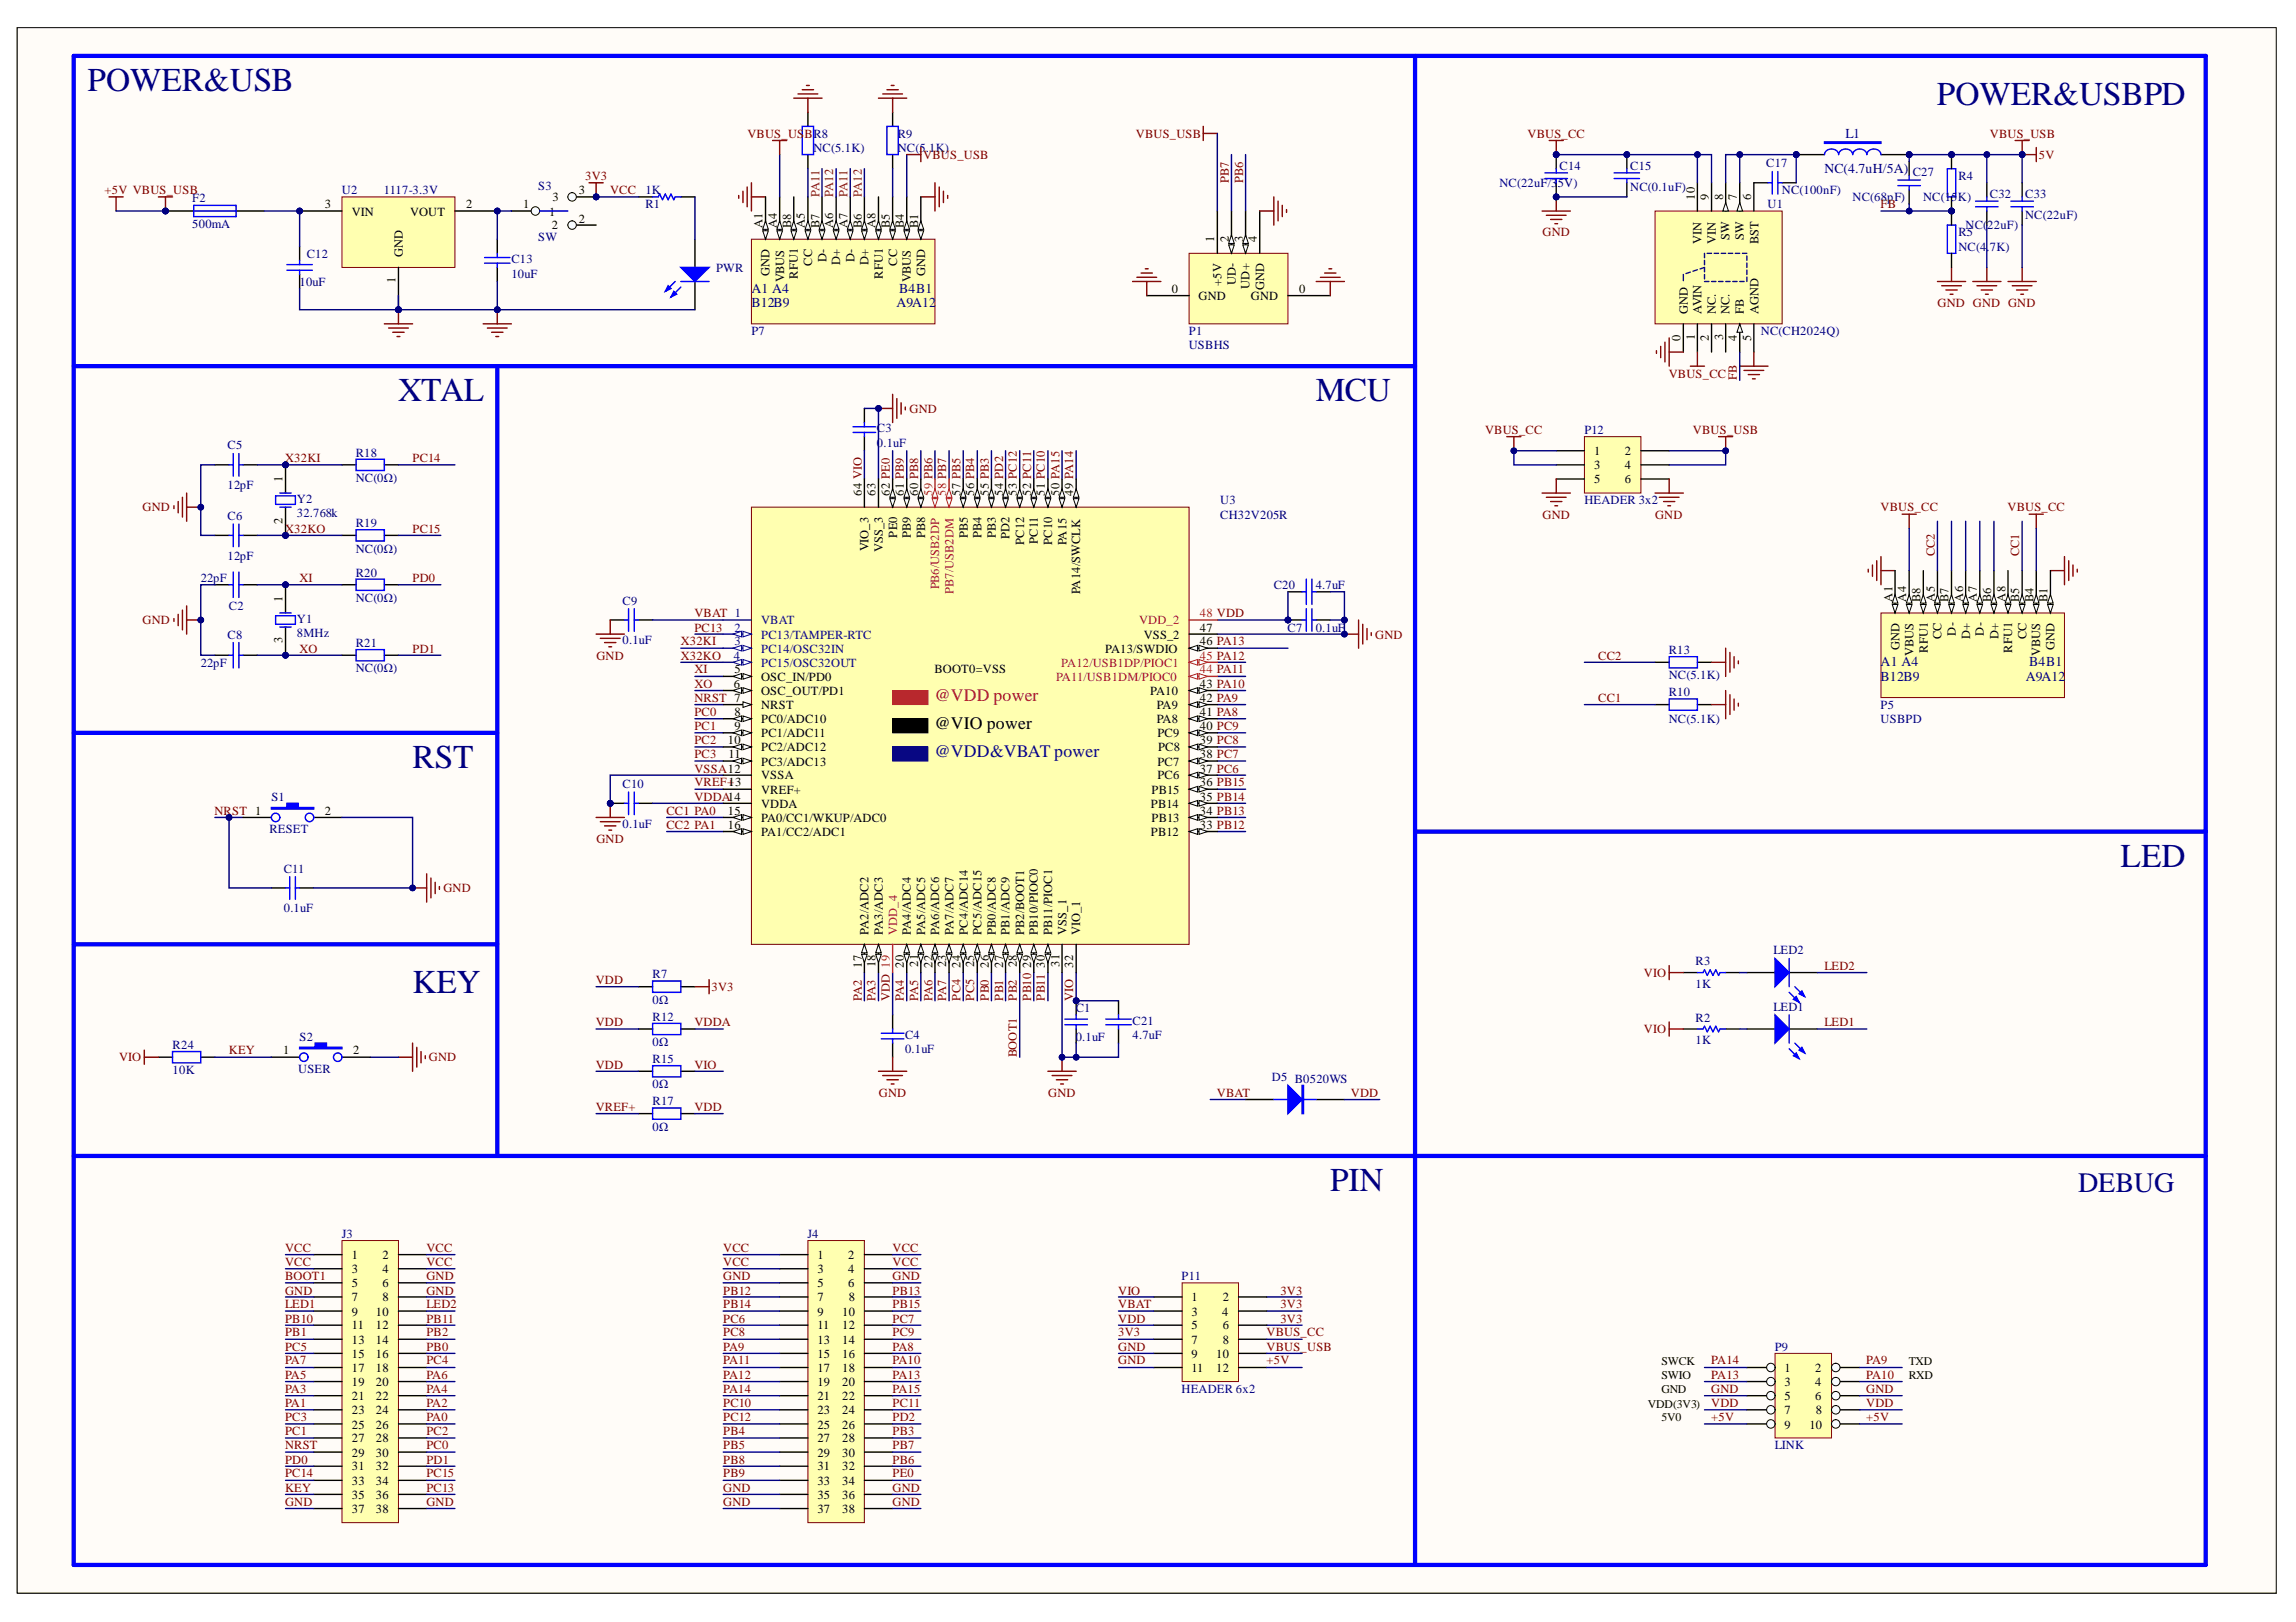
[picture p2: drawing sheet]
<svg xmlns="http://www.w3.org/2000/svg" width="297mm" height="210mm" viewBox="0 0 297 210" stroke-linecap="round" stroke-linejoin="round" font-family="sans-serif">
<defs><g id="words">
<g font-size="4.3" fill="#000080">
<text x="11.3" y="11.7">POWER&amp;USB</text>
<text x="250.6" y="13.6">POWER&amp;USBPD</text>
<text x="51.5" y="51.9">XTAL</text>
<text x="170.2" y="51.9">MCU</text>
<text x="53.4" y="99.4">RST</text>
<text x="274.4" y="112.2">LED</text>
<text x="53.4" y="128.6">KEY</text>
<text x="172.1" y="154.2">PIN</text>
</g>
<text font-size="3.6" fill="#000080" x="268.9" y="154.3">DEBUG</text>
<text font-size="2.3" fill="#ee0e22" x="120.9" y="90.7">@VDD power</text>
<text font-size="2.3" x="120.9" y="94.3">@VIO power</text>
<text font-size="2.3" fill="#0c0087" x="120.9" y="98">@VDD&amp;VBAT power</text>
<g font-size="1.8" fill="#000080">
<text x="238.7" y="17.8">L1</text>
<text x="236" y="22.4">NC(4.7uH/5A)</text>
<text x="97.2" y="39.7">B12B9</text>
<text x="97.2" y="37.9">A1 A4</text>
<text x="116" y="39.7">A9A12</text>
<text x="116.3" y="37.9">B4B1</text>
<text x="243.3" y="88.1">B12B9</text>
<text x="243.3" y="86.2">A1 A4</text>
<text x="262.1" y="88.1">A9A12</text>
<text x="262.5" y="86.2">B4B1</text>
</g>
<g font-size="1.6" fill="#800000">
<text x="96.7" y="17.8">VBUS_US</text>
<text x="104.1" y="17.8">BR8</text>
<text x="146.9" y="17.8">VBUS_USB</text>
<text x="197.6" y="17.8">VBUS_CC</text>
<text x="257.4" y="17.8">VBUS_USB</text>
<text x="75.7" y="23.3">3V3</text>
<text x="119.5" y="20.5">VBUS_USB</text>
<text x="159" y="23.7" transform="rotate(-90 159 23.7)">PB7</text>
<text x="160.8" y="23.7" transform="rotate(-90 160.8 23.7)">PB6</text>
<text x="263.8" y="20.5">5V</text>
<text x="13.5" y="25.1">+5V VBUS_USB</text>
<text x="78.9" y="25.1">VCC</text>
<text x="243.3" y="27">FB</text>
<text x="199.6" y="30.6">GND</text>
<text x="250.7" y="39.7">GND GND GND</text>
<text x="117.7" y="53.4">GND</text>
<text x="215.9" y="48.9">VBUS_CC</text>
<text x="224.7" y="49.2" transform="rotate(-90 224.7 49.2)">FB</text>
<text x="36.9" y="59.8">X32KI</text>
<text x="53.4" y="59.8">PC14</text>
<text x="192.1" y="56.1">VBUS_CC</text>
<text x="219" y="56.1">VBUS_USB</text>
<text x="18.4" y="66.2">GND</text>
<text x="36.9" y="69">X32KO</text>
<text x="53.4" y="69">PC15</text>
<text x="199.6" y="67.1">GND</text>
<text x="214.1" y="67.1">GND</text>
<text x="243.3" y="66.2">VBUS_CC</text>
<text x="259.7" y="66.2">VBUS_CC</text>
<text x="38.7" y="75.3">XI</text>
<text x="53.4" y="75.3">PD0</text>
<text x="250.3" y="72" transform="rotate(-90 250.3 72)">CC2</text>
<text x="261.2" y="72" transform="rotate(-90 261.2 72)">CC1</text>
<text x="18.4" y="80.8">GND</text>
<text x="88.1" y="83.5">X32KI</text>
<text x="89.8" y="81.7">PC13</text>
<text x="89.8" y="79.9">VBAT 1</text>
<text x="177.9" y="82.7">GND</text>
<text x="38.7" y="84.4">XO</text>
<text x="53.4" y="84.4">PD1</text>
<text x="77.2" y="85.4">GND</text>
<text x="88.1" y="85.4">X32KO</text>
<text x="89.8" y="89">XO</text>
<text x="89.8" y="87.1">XI</text>
<text x="206.8" y="85.4">CC2</text>
<text x="89.8" y="90.9">NRST 7</text>
<text x="89.8" y="92.6">PC0</text>
<text x="89.8" y="94.5">PC1</text>
<text x="206.8" y="90.9">CC1</text>
<text x="89.8" y="96.3">PC2</text>
<text x="89.8" y="98.1">PC3</text>
<text x="89.8" y="100">VSSA12</text>
<text x="89.8" y="101.8">VREF+</text>
<text x="27.7" y="105.4">NRST 1</text>
<text x="86.2" y="105.4">CC1 PA0</text>
<text x="86.2" y="107.3">CC2 PA1</text>
<text x="89.8" y="103.6">VDDA14</text>
<text x="77.2" y="109.1">GND</text>
<text x="57.4" y="115.5">GND</text>
<text x="236" y="125.5">LED2</text>
<text x="77.1" y="127.3">VDD</text>
<text x="92" y="128.2">3V3</text>
<text x="111.5" y="129.5" transform="rotate(-90 111.5 129.5)">PA2</text>
<text x="113.3" y="129.5" transform="rotate(-90 113.3 129.5)">PA3</text>
<text x="115.1" y="129.5" transform="rotate(-90 115.1 129.5)">VDD 19</text>
<text x="116.9" y="129.5" transform="rotate(-90 116.9 129.5)">PA4</text>
<text x="118.8" y="129.5" transform="rotate(-90 118.8 129.5)">PA5</text>
<text x="120.6" y="129.5" transform="rotate(-90 120.6 129.5)">PA6</text>
<text x="122.4" y="129.5" transform="rotate(-90 122.4 129.5)">PA7</text>
<text x="124.3" y="129.5" transform="rotate(-90 124.3 129.5)">PC4</text>
<text x="126.1" y="129.5" transform="rotate(-90 126.1 129.5)">PC5</text>
<text x="127.9" y="129.5" transform="rotate(-90 127.9 129.5)">PB0</text>
<text x="129.8" y="129.5" transform="rotate(-90 129.8 129.5)">PB1</text>
<text x="131.5" y="129.5" transform="rotate(-90 131.5 129.5)">PB2</text>
<text x="133.4" y="129.5" transform="rotate(-90 133.4 129.5)">PB10</text>
<text x="135.2" y="129.5" transform="rotate(-90 135.2 129.5)">PB11</text>
<text x="138.8" y="129.5" transform="rotate(-90 138.8 129.5)">VIO</text>
<text x="212.7" y="126.5">VIO</text>
<text x="15.4" y="137.4">VIO</text>
<text x="29.6" y="136.4">KEY</text>
<text x="55.5" y="137.4">GND</text>
<text x="77.1" y="132.8">VDD</text>
<text x="89.8" y="132.8">VDDA</text>
<text x="131.5" y="136.9" transform="rotate(-90 131.5 136.9)">BOOT1</text>
<text x="212.7" y="133.7">VIO</text>
<text x="236" y="132.8">LED1</text>
<text x="77.1" y="138.3">VDD</text>
<text x="77.1" y="143.8">VREF+</text>
<text x="89.8" y="138.3">VIO</text>
<text x="89.8" y="143.8">VDD</text>
<text x="113.7" y="141.9">GND</text>
<text x="135.6" y="141.9">GND</text>
<text x="157.4" y="141.9">VBAT</text>
<text x="174.8" y="141.9">VDD</text>
<text x="36.9" y="167.5">GND</text>
<text x="36.9" y="165.7">BOOT1</text>
<text x="36.9" y="162">VCC</text>
<text x="36.9" y="163.8">VCC</text>
<text x="55.2" y="167.5">GND</text>
<text x="55.2" y="162">VCC</text>
<text x="55.2" y="163.8">VCC</text>
<text x="55.2" y="165.7">GND</text>
<text x="93.6" y="167.5">PB12</text>
<text x="93.6" y="162">VCC</text>
<text x="93.6" y="163.8">VCC</text>
<text x="93.6" y="165.7">GND</text>
<text x="115.5" y="167.5">PB13</text>
<text x="115.5" y="162">VCC</text>
<text x="115.5" y="163.8">VCC</text>
<text x="115.5" y="165.7">GND</text>
<text x="144.7" y="167.5">VIO</text>
<text x="165.6" y="167.5">3V3</text>
<text x="36.9" y="169.3">LED1</text>
<text x="36.9" y="172.9">PB1</text>
<text x="36.9" y="171.2">PB10</text>
<text x="55.2" y="169.3">LED2</text>
<text x="55.2" y="172.9">PB2</text>
<text x="55.2" y="171.2">PB11</text>
<text x="93.6" y="169.3">PB14</text>
<text x="93.6" y="171.2">PC6</text>
<text x="93.6" y="172.9">PC8</text>
<text x="115.5" y="169.3">PB15</text>
<text x="115.5" y="171.2">PC7</text>
<text x="115.5" y="172.9">PC9</text>
<text x="144.7" y="171.2">VDD</text>
<text x="144.7" y="169.3">VBAT</text>
<text x="144.7" y="172.9">3V3</text>
<text x="163.9" y="172.9">VBUS_CC</text>
<text x="165.6" y="171.2">3V3</text>
<text x="165.6" y="169.3">3V3</text>
<text x="36.9" y="178.4">PA5</text>
<text x="36.9" y="176.6">PA7</text>
<text x="36.9" y="174.8">PC5</text>
<text x="55.2" y="174.8">PB0</text>
<text x="55.2" y="178.4">PA6</text>
<text x="55.2" y="176.6">PC4</text>
<text x="93.6" y="174.8">PA9</text>
<text x="93.6" y="176.6">PA11</text>
<text x="93.6" y="178.4">PA12</text>
<text x="115.5" y="176.6">PA10</text>
<text x="115.5" y="174.8">PA8</text>
<text x="115.5" y="178.4">PA13</text>
<text x="144.7" y="174.8">GND</text>
<text x="144.7" y="176.6">GND</text>
<text x="163.9" y="174.8">VBUS_USB</text>
<text x="163.9" y="176.6">+5V</text>
<text x="221.4" y="176.6">PA14</text>
<text x="221.4" y="178.4">PA13</text>
<text x="241.4" y="176.6">PA9</text>
<text x="241.4" y="178.4">PA10</text>
<text x="36.9" y="182.1">PA1</text>
<text x="36.9" y="180.3">PA3</text>
<text x="36.9" y="185.7">PC1</text>
<text x="36.9" y="183.9">PC3</text>
<text x="55.2" y="183.9">PA0</text>
<text x="55.2" y="182.1">PA2</text>
<text x="55.2" y="180.3">PA4</text>
<text x="55.2" y="185.7">PC2</text>
<text x="93.6" y="185.7">PB4</text>
<text x="93.6" y="180.3">PA14</text>
<text x="93.6" y="182.1">PC10</text>
<text x="93.6" y="183.9">PC12</text>
<text x="115.5" y="180.3">PA15</text>
<text x="115.5" y="182.1">PC11</text>
<text x="115.5" y="183.9">PD2</text>
<text x="115.5" y="185.7">PB3</text>
<text x="221.4" y="180.3">GND</text>
<text x="221.4" y="182.1">VDD</text>
<text x="221.4" y="183.9">+5V</text>
<text x="241.4" y="180.3">GND</text>
<text x="241.4" y="182.1">VDD</text>
<text x="241.4" y="183.9">+5V</text>
<text x="36.9" y="187.6">NRST</text>
<text x="36.9" y="191.2">PC14</text>
<text x="36.9" y="189.4">PD0</text>
<text x="55.2" y="187.6">PC0</text>
<text x="55.2" y="191.2">PC15</text>
<text x="55.2" y="189.4">PD1</text>
<text x="93.6" y="189.4">PB8</text>
<text x="93.6" y="191.2">PB9</text>
<text x="93.6" y="187.6">PB5</text>
<text x="115.5" y="189.4">PB6</text>
<text x="115.5" y="187.6">PB7</text>
<text x="115.5" y="191.2">PE0</text>
<text x="36.9" y="193.1">KEY</text>
<text x="36.9" y="194.8">GND</text>
<text x="55.2" y="193.1">PC13</text>
<text x="55.2" y="194.8">GND</text>
<text x="93.6" y="193.1">GND</text>
<text x="93.6" y="194.8">GND</text>
<text x="115.5" y="193.1">GND</text>
<text x="115.5" y="194.8">GND</text>
</g>
<g font-size="1.6" fill="#000080">
<text x="116.2" y="17.8">R9</text>
<text x="105.2" y="19.7">NC(5.1K)</text>
<text x="116.2" y="19.7">NC(5.1K)</text>
<text x="201.8" y="22">C14</text>
<text x="210.9" y="22">C15</text>
<text x="228.5" y="21.6">C17</text>
<text x="247.4" y="22.8">C27</text>
<text x="253.4" y="23.3">R4</text>
<text x="24.9" y="26.2">F2</text>
<text x="24.9" y="29.5">500mA</text>
<text x="44.2" y="25.1">U2</text>
<text x="49.7" y="25.1">1117-3.3V</text>
<text x="69.6" y="24.6">S3</text>
<text x="83.5" y="27">R1</text>
<text x="83.5" y="25.1">1K</text>
<text x="194" y="24.3">NC(22uF/35V)</text>
<text x="210.9" y="24.7">NC(0.1uF)</text>
<text x="228.7" y="27">U1</text>
<text x="230.5" y="25.1">NC(100nF)</text>
<text x="239.7" y="26">NC(68pF)</text>
<text x="248.8" y="26">NC(15K)</text>
<text x="254.3" y="29.7">NC(</text>
<text x="257.1" y="29.7">22uF)</text>
<text x="257.4" y="25.6">C32</text>
<text x="262" y="25.6">C33</text>
<text x="262" y="28.3">NC(22uF)</text>
<text x="39.7" y="33.4">C12</text>
<text x="66.2" y="34.1">C13</text>
<text x="66.2" y="35.9">10uF</text>
<text x="69.6" y="31.2">SW</text>
<text x="92.6" y="35.2">PWR</text>
<text x="253.4" y="30.6">R5</text>
<text x="253.4" y="32.5">NC(4.</text>
<text x="257.4" y="32.5">7K)</text>
<text x="38.7" y="37">10uF</text>
<text x="97.2" y="43.4">P7</text>
<text x="153.8" y="43.4">P1</text>
<text x="153.8" y="45.2">USBHS</text>
<text x="227.8" y="43.4">NC(CH2024Q)</text>
<text x="29.4" y="58.2">C5</text>
<text x="46" y="59.1">R18</text>
<text x="113.4" y="56">C3</text>
<text x="113.4" y="57.8">0.1uF</text>
<text x="205" y="56.1">P12</text>
<text x="29.4" y="63.3">12pF</text>
<text x="38.4" y="65.1">Y2</text>
<text x="46" y="62.4">NC(0Ω)</text>
<text x="157.9" y="65.3">U3</text>
<text x="205" y="65.3">HEADER 3x2</text>
<text x="29.4" y="67.3">C6</text>
<text x="38.4" y="66.9">32.768k</text>
<text x="46" y="68.2">R19</text>
<text x="46" y="71.5">NC(0Ω)</text>
<text x="157.9" y="67.1">CH32V205R</text>
<text x="26" y="75.3">22pF</text>
<text x="29.4" y="72.4">12pF</text>
<text x="46" y="74.6">R20</text>
<text x="46" y="77.8">NC(0Ω)</text>
<text x="164.8" y="76.2">C20</text>
<text x="170.2" y="76.2">4.7uF</text>
<text x="29.4" y="82.7">C8</text>
<text x="29.6" y="78.9">C2</text>
<text x="38.4" y="80.6">Y1</text>
<text x="38.4" y="82.4">8MHz</text>
<text x="46" y="83.7">R21</text>
<text x="80.5" y="78.3">C9</text>
<text x="80.5" y="83.3">0.1uF</text>
<text x="166.6" y="81.7">C7</text>
<text x="170.2" y="81.7">0.1uF</text>
<text x="26" y="86.3">22pF</text>
<text x="46" y="87">NC(0Ω)</text>
<text x="215.9" y="84.6">R13</text>
<text x="215.9" y="87.9">NC(5.1K)</text>
<text x="215.9" y="90.1">R10</text>
<text x="215.9" y="93.6">NC(5.1K)</text>
<text x="243.3" y="91.7">P5</text>
<text x="243.3" y="93.6">USBPD</text>
<text x="80.5" y="101.9">C10</text>
<text x="34.9" y="107.8">RESET</text>
<text x="35.1" y="103.6">S1</text>
<text x="80.5" y="107.1">0.1uF</text>
<text x="36.7" y="112.9">C11</text>
<text x="36.7" y="118">0.1uF</text>
<text x="219.4" y="124.9">R3</text>
<text x="229.4" y="123.5">LED2</text>
<text x="84.4" y="126.6">R7</text>
<text x="84.4" y="129.9">0Ω</text>
<text x="139.2" y="131">C1</text>
<text x="219.4" y="127.9">1K</text>
<text x="229.4" y="130.8">LED1</text>
<text x="22.3" y="135.8">R24</text>
<text x="38.7" y="134.7">S2</text>
<text x="84.4" y="132.1">R12</text>
<text x="84.4" y="135.4">0Ω</text>
<text x="84.4" y="137.5">R15</text>
<text x="117.1" y="134.5">C4</text>
<text x="117.1" y="136.3">0.1uF</text>
<text x="139.2" y="134.7">0.1uF</text>
<text x="146.5" y="132.6">C21</text>
<text x="146.5" y="134.5">4.7uF</text>
<text x="219.4" y="132.3">R2</text>
<text x="219.4" y="135.2">1K</text>
<text x="22.3" y="139">10K</text>
<text x="38.6" y="138.9">USER</text>
<text x="84.4" y="140.8">0Ω</text>
<text x="84.4" y="143">R17</text>
<text x="164.5" y="139.9">D5 B0520WS</text>
<text x="84.4" y="146.3">0Ω</text>
<text x="44.2" y="160.2">J3</text>
<text x="104.5" y="160.2">J4</text>
<text x="152.9" y="165.7">P11</text>
<text x="229.6" y="174.8">P9</text>
<text x="152.9" y="180.3">HEADER 6x2</text>
<text x="229.6" y="187.6">LINK</text>
</g>
<g font-size="1.6">
<text x="42" y="27">3</text>
<text x="45.5" y="27.9">VIN</text>
<text x="53" y="27.9">VOUT</text>
<text x="60.3" y="27">2</text>
<text x="67.7" y="27">1</text>
<text x="71.1" y="27.9">1</text>
<text x="71.4" y="29.7">2</text>
<text x="71.5" y="26">3</text>
<text x="74.9" y="25.1">3</text>
<text x="74.9" y="28.8">2</text>
<text x="98.6" y="29.5" transform="rotate(-90 98.6 29.5)">A1</text>
<text x="100.5" y="29.5" transform="rotate(-90 100.5 29.5)">A4</text>
<text x="102.4" y="29.5" transform="rotate(-90 102.4 29.5)">B8</text>
<text x="104.1" y="29.5" transform="rotate(-90 104.1 29.5)">A5</text>
<text x="106" y="29.5" transform="rotate(-90 106 29.5)">B7</text>
<text x="107.8" y="29.5" transform="rotate(-90 107.8 29.5)">A6</text>
<text x="109.6" y="29.5" transform="rotate(-90 109.6 29.5)">A7</text>
<text x="111.5" y="29.5" transform="rotate(-90 111.5 29.5)">B6</text>
<text x="113.3" y="29.5" transform="rotate(-90 113.3 29.5)">A8</text>
<text x="115.1" y="29.5" transform="rotate(-90 115.1 29.5)">B5</text>
<text x="116.9" y="29.5" transform="rotate(-90 116.9 29.5)">B4</text>
<text x="118.8" y="29.5" transform="rotate(-90 118.8 29.5)">B1</text>
<text x="219.3" y="25.9" transform="rotate(-90 219.3 25.9)">10</text>
<text x="221.1" y="25.9" transform="rotate(-90 221.1 25.9)">9</text>
<text x="222.9" y="25.9" transform="rotate(-90 222.9 25.9)">8</text>
<text x="224.7" y="25.9" transform="rotate(-90 224.7 25.9)">7</text>
<text x="226.6" y="25.9" transform="rotate(-90 226.6 25.9)">6</text>
<text x="52.1" y="33.3" transform="rotate(-90 52.1 33.3)">GND</text>
<text x="99.6" y="35.8" transform="rotate(-90 99.6 35.8)">GND</text>
<text x="105.1" y="34.4" transform="rotate(-90 105.1 34.4)">CC</text>
<text x="106.9" y="33.9" transform="rotate(-90 106.9 33.9)">D-</text>
<text x="108.7" y="34.3" transform="rotate(-90 108.7 34.3)">D+</text>
<text x="110.6" y="33.9" transform="rotate(-90 110.6 33.9)">D-</text>
<text x="112.3" y="34.3" transform="rotate(-90 112.3 34.3)">D+</text>
<text x="116.1" y="34.4" transform="rotate(-90 116.1 34.4)">CC</text>
<text x="119.7" y="35.8" transform="rotate(-90 119.7 35.8)">GND</text>
<text x="157.1" y="31.4" transform="rotate(-90 157.1 31.4)">1</text>
<text x="159" y="31.4" transform="rotate(-90 159 31.4)">2</text>
<text x="160.8" y="31.4" transform="rotate(-90 160.8 31.4)">3</text>
<text x="162.6" y="31.4" transform="rotate(-90 162.6 31.4)">4</text>
<text x="220.1" y="31.5" transform="rotate(-90 220.1 31.5)">VIN</text>
<text x="222" y="31.5" transform="rotate(-90 222 31.5)">VIN</text>
<text x="223.8" y="31" transform="rotate(-90 223.8 31)">SW</text>
<text x="225.6" y="31" transform="rotate(-90 225.6 31)">SW</text>
<text x="227.5" y="31.5" transform="rotate(-90 227.5 31.5)">BST</text>
<text x="51.2" y="36.7" transform="rotate(-90 51.2 36.7)">1</text>
<text x="101.4" y="36.5" transform="rotate(-90 101.4 36.5)">VBUS</text>
<text x="103.2" y="36.1" transform="rotate(-90 103.2 36.1)">RFU1</text>
<text x="114.2" y="36.1" transform="rotate(-90 114.2 36.1)">RFU1</text>
<text x="117.8" y="36.5" transform="rotate(-90 117.8 36.5)">VBUS</text>
<text x="151.6" y="38">0</text>
<text x="155.1" y="38.8">GND</text>
<text x="158" y="37" transform="rotate(-90 158 37)">+5V</text>
<text x="159.9" y="36.9" transform="rotate(-90 159.9 36.9)">UD-</text>
<text x="161.7" y="37.4" transform="rotate(-90 161.7 37.4)">UD+</text>
<text x="161.8" y="38.8">GND</text>
<text x="163.5" y="37.5" transform="rotate(-90 163.5 37.5)">GND</text>
<text x="168.1" y="38">0</text>
<text x="218.3" y="40.7" transform="rotate(-90 218.3 40.7)">GND</text>
<text x="220.1" y="40.7" transform="rotate(-90 220.1 40.7)">AVIN</text>
<text x="222" y="40.7" transform="rotate(-90 222 40.7)">NC.</text>
<text x="223.8" y="40.7" transform="rotate(-90 223.8 40.7)">NC.</text>
<text x="225.6" y="40.7" transform="rotate(-90 225.6 40.7)">FB</text>
<text x="227.5" y="40.7" transform="rotate(-90 227.5 40.7)">AGND</text>
<text x="217.4" y="44.1" transform="rotate(-90 217.4 44.1)">0</text>
<text x="219.3" y="44" transform="rotate(-90 219.3 44)">1</text>
<text x="221.1" y="44.1" transform="rotate(-90 221.1 44.1)">2</text>
<text x="222.9" y="44" transform="rotate(-90 222.9 44)">3</text>
<text x="224.7" y="44.1" transform="rotate(-90 224.7 44.1)">4</text>
<text x="226.6" y="44.1" transform="rotate(-90 226.6 44.1)">5</text>
<text x="206.2" y="58.9">1</text>
<text x="210.2" y="58.9">2</text>
<text x="36.5" y="62.4" transform="rotate(-90 36.5 62.4)">1</text>
<text x="111.5" y="64.2" transform="rotate(-90 111.5 64.2)">64 VIO</text>
<text x="113.3" y="64.2" transform="rotate(-90 113.3 64.2)">63</text>
<text x="115.1" y="64.2" transform="rotate(-90 115.1 64.2)">62 PE0</text>
<text x="116.9" y="64.2" transform="rotate(-90 116.9 64.2)">61 PB9</text>
<text x="118.8" y="64.2" transform="rotate(-90 118.8 64.2)">60 PB8</text>
<text x="124.3" y="64.2" transform="rotate(-90 124.3 64.2)">57 PB5</text>
<text x="126.1" y="64.2" transform="rotate(-90 126.1 64.2)">56 PB4</text>
<text x="127.9" y="64.2" transform="rotate(-90 127.9 64.2)">55 PB3</text>
<text x="129.8" y="64.2" transform="rotate(-90 129.8 64.2)">54 PD2</text>
<text x="131.5" y="64.2" transform="rotate(-90 131.5 64.2)">53 PC12</text>
<text x="133.4" y="64.2" transform="rotate(-90 133.4 64.2)">52 PC11</text>
<text x="135.2" y="64.2" transform="rotate(-90 135.2 64.2)">51 PC10</text>
<text x="137" y="64.2" transform="rotate(-90 137 64.2)">50 PA15</text>
<text x="138.8" y="64.2" transform="rotate(-90 138.8 64.2)">49 PA14</text>
<text x="206.2" y="60.7">3</text>
<text x="206.2" y="62.5">5</text>
<text x="210.2" y="60.7">4</text>
<text x="210.2" y="62.5">6</text>
<text x="36.5" y="67.9" transform="rotate(-90 36.5 67.9)">2</text>
<text x="112.3" y="71.3" transform="rotate(-90 112.3 71.3)">VIO_3</text>
<text x="114.2" y="71.4" transform="rotate(-90 114.2 71.4)">VSS_3</text>
<text x="116.1" y="69.6" transform="rotate(-90 116.1 69.6)">PE0</text>
<text x="117.8" y="69.6" transform="rotate(-90 117.8 69.6)">PB9</text>
<text x="119.7" y="69.6" transform="rotate(-90 119.7 69.6)">PB8</text>
<text x="125.2" y="69.6" transform="rotate(-90 125.2 69.6)">PB5</text>
<text x="127" y="69.6" transform="rotate(-90 127 69.6)">PB4</text>
<text x="128.8" y="69.6" transform="rotate(-90 128.8 69.6)">PB3</text>
<text x="130.6" y="69.7" transform="rotate(-90 130.6 69.7)">PD2</text>
<text x="132.5" y="70.5" transform="rotate(-90 132.5 70.5)">PC12</text>
<text x="134.3" y="70.4" transform="rotate(-90 134.3 70.4)">PC11</text>
<text x="136.1" y="70.5" transform="rotate(-90 136.1 70.5)">PC10</text>
<text x="138" y="70.6" transform="rotate(-90 138 70.6)">PA15</text>
<text x="36.5" y="77.8" transform="rotate(-90 36.5 77.8)">1</text>
<text x="139.8" y="76.9" transform="rotate(-90 139.8 76.9)">PA14/SWCLK</text>
<text x="244.8" y="77.8" transform="rotate(-90 244.8 77.8)">A1</text>
<text x="246.6" y="77.8" transform="rotate(-90 246.6 77.8)">A4</text>
<text x="248.5" y="77.8" transform="rotate(-90 248.5 77.8)">B8</text>
<text x="250.3" y="77.8" transform="rotate(-90 250.3 77.8)">A5</text>
<text x="252.1" y="77.8" transform="rotate(-90 252.1 77.8)">B7</text>
<text x="254" y="77.8" transform="rotate(-90 254 77.8)">A6</text>
<text x="255.7" y="77.8" transform="rotate(-90 255.7 77.8)">A7</text>
<text x="257.6" y="77.8" transform="rotate(-90 257.6 77.8)">B6</text>
<text x="259.5" y="77.8" transform="rotate(-90 259.5 77.8)">A8</text>
<text x="261.2" y="77.8" transform="rotate(-90 261.2 77.8)">B5</text>
<text x="263.1" y="77.8" transform="rotate(-90 263.1 77.8)">B4</text>
<text x="264.9" y="77.8" transform="rotate(-90 264.9 77.8)">B1</text>
<text x="36.5" y="83.3" transform="rotate(-90 36.5 83.3)">3</text>
<text x="148" y="82.7">VSS_2</text>
<text x="155.2" y="83.5">46 PA13</text>
<text x="155.2" y="81.7">47</text>
<text x="251.2" y="82.8" transform="rotate(-90 251.2 82.8)">CC</text>
<text x="253" y="82.2" transform="rotate(-90 253 82.2)">D-</text>
<text x="254.9" y="82.7" transform="rotate(-90 254.9 82.7)">D+</text>
<text x="256.7" y="82.2" transform="rotate(-90 256.7 82.2)">D-</text>
<text x="258.5" y="82.7" transform="rotate(-90 258.5 82.7)">D+</text>
<text x="262.2" y="82.8" transform="rotate(-90 262.2 82.8)">CC</text>
<text x="94.9" y="89">6</text>
<text x="95" y="87.1">5</text>
<text x="98.5" y="88.1">OSC_IN/PD0</text>
<text x="98.5" y="89.9">OSC_OUT/PD1</text>
<text x="120.9" y="87.1">BOOT0=VSS</text>
<text x="143" y="84.4">PA13/SWDIO</text>
<text x="148.8" y="89.9">PA10</text>
<text x="155.2" y="89">43 PA10</text>
<text x="245.8" y="84.1" transform="rotate(-90 245.8 84.1)">GND</text>
<text x="247.5" y="84.9" transform="rotate(-90 247.5 84.9)">VBUS</text>
<text x="249.4" y="84.4" transform="rotate(-90 249.4 84.4)">RFU1</text>
<text x="260.3" y="84.4" transform="rotate(-90 260.3 84.4)">RFU1</text>
<text x="263.9" y="84.9" transform="rotate(-90 263.9 84.9)">VBUS</text>
<text x="265.8" y="84.1" transform="rotate(-90 265.8 84.1)">GND</text>
<text x="95" y="92.6">8</text>
<text x="95" y="94.5">9</text>
<text x="98.5" y="91.7">NRST</text>
<text x="98.5" y="93.6">PC0/ADC10</text>
<text x="98.5" y="95.4">PC1/ADC11</text>
<text x="149.7" y="93.6">PA8</text>
<text x="149.7" y="91.7">PA9</text>
<text x="149.7" y="95.4">PC9</text>
<text x="155.2" y="92.6">41 PA8</text>
<text x="155.2" y="90.9">42 PA9</text>
<text x="155.2" y="94.5">40 PC9</text>
<text x="94.2" y="96.3">10</text>
<text x="94.2" y="98.1">11</text>
<text x="94.2" y="101.8">13</text>
<text x="98.5" y="97.2">PC2/ADC12</text>
<text x="98.5" y="99.1">PC3/ADC13</text>
<text x="98.5" y="100.8">VSSA</text>
<text x="149.7" y="100.8">PC6</text>
<text x="149.7" y="99.1">PC7</text>
<text x="149.8" y="97.2">PC8</text>
<text x="155.2" y="101.8">36 PB15</text>
<text x="155.2" y="100">37 PC6</text>
<text x="155.2" y="98.1">38 PC7</text>
<text x="155.2" y="96.3">39 PC8</text>
<text x="42" y="105.4">2</text>
<text x="94.2" y="105.4">15</text>
<text x="94.2" y="107.3">16</text>
<text x="98.5" y="102.7">VREF+</text>
<text x="98.5" y="106.3">PA0/CC1/WKUP/ADC0</text>
<text x="98.5" y="104.6">VDDA</text>
<text x="148.9" y="104.6">PB14</text>
<text x="149" y="106.3">PB13</text>
<text x="149" y="102.7">PB15</text>
<text x="155.2" y="107.3">33 PB12</text>
<text x="155.2" y="105.4">34 PB13</text>
<text x="155.2" y="103.6">35 PB14</text>
<text x="98.5" y="108.2">PA1/CC2/ADC1</text>
<text x="148.9" y="108.2">PB12</text>
<text x="111.5" y="125.3" transform="rotate(-90 111.5 125.3)">17</text>
<text x="112.3" y="121" transform="rotate(-90 112.3 121)">PA2/ADC2</text>
<text x="113.3" y="125.2" transform="rotate(-90 113.3 125.2)">18</text>
<text x="114.2" y="121" transform="rotate(-90 114.2 121)">PA3/ADC3</text>
<text x="116.9" y="125.3" transform="rotate(-90 116.9 125.3)">20</text>
<text x="117.8" y="121" transform="rotate(-90 117.8 121)">PA4/ADC4</text>
<text x="118.8" y="125.1" transform="rotate(-90 118.8 125.1)">21</text>
<text x="119.7" y="121" transform="rotate(-90 119.7 121)">PA5/ADC5</text>
<text x="120.6" y="125.3" transform="rotate(-90 120.6 125.3)">22</text>
<text x="121.5" y="121" transform="rotate(-90 121.5 121)">PA6/ADC6</text>
<text x="122.4" y="125.2" transform="rotate(-90 122.4 125.2)">23</text>
<text x="123.3" y="121" transform="rotate(-90 123.3 121)">PA7/ADC7</text>
<text x="124.3" y="125.3" transform="rotate(-90 124.3 125.3)">24</text>
<text x="125.2" y="121" transform="rotate(-90 125.2 121)">PC4/ADC14</text>
<text x="126.1" y="125.2" transform="rotate(-90 126.1 125.2)">25</text>
<text x="127" y="121" transform="rotate(-90 127 121)">PC5/ADC15</text>
<text x="127.9" y="125.3" transform="rotate(-90 127.9 125.3)">26</text>
<text x="128.8" y="121" transform="rotate(-90 128.8 121)">PB0/ADC8</text>
<text x="129.8" y="125.3" transform="rotate(-90 129.8 125.3)">27</text>
<text x="130.6" y="121" transform="rotate(-90 130.6 121)">PB1/ADC9</text>
<text x="131.5" y="125.2" transform="rotate(-90 131.5 125.2)">28</text>
<text x="132.5" y="121" transform="rotate(-90 132.5 121)">PB2/BOOT1</text>
<text x="133.4" y="125.3" transform="rotate(-90 133.4 125.3)">29</text>
<text x="134.3" y="121" transform="rotate(-90 134.3 121)">PB10/PIOC0</text>
<text x="135.2" y="125.3" transform="rotate(-90 135.2 125.3)">30</text>
<text x="136.1" y="121" transform="rotate(-90 136.1 121)">PB11/PIOC1</text>
<text x="137" y="125.1" transform="rotate(-90 137 125.1)">31</text>
<text x="138" y="121" transform="rotate(-90 138 121)">VSS_1</text>
<text x="138.8" y="125.3" transform="rotate(-90 138.8 125.3)">32</text>
<text x="139.8" y="121" transform="rotate(-90 139.8 121)">VIO_1</text>
<text x="36.6" y="136.4">1</text>
<text x="45.7" y="136.4">2</text>
<text x="45.5" y="163">1</text>
<text x="45.5" y="164.7">3</text>
<text x="45.5" y="166.6">5</text>
<text x="49.5" y="163">2</text>
<text x="49.5" y="164.7">4</text>
<text x="49.5" y="166.6">6</text>
<text x="105.7" y="163">1</text>
<text x="105.7" y="164.7">3</text>
<text x="105.7" y="166.6">5</text>
<text x="109.7" y="163">2</text>
<text x="109.7" y="164.7">4</text>
<text x="109.7" y="166.6">6</text>
<text x="45.5" y="168.4">7</text>
<text x="45.5" y="170.2">9</text>
<text x="45.5" y="172">11</text>
<text x="45.5" y="173.9">13</text>
<text x="48.6" y="170.2">10</text>
<text x="48.6" y="172">12</text>
<text x="48.6" y="173.9">14</text>
<text x="49.5" y="168.4">8</text>
<text x="105.7" y="168.4">7</text>
<text x="105.7" y="170.2">9</text>
<text x="105.7" y="172">11</text>
<text x="105.7" y="173.9">13</text>
<text x="109" y="170.2">10</text>
<text x="109" y="172">12</text>
<text x="109" y="173.9">14</text>
<text x="109.8" y="168.4">8</text>
<text x="154.1" y="168.4">1</text>
<text x="154.1" y="170.2">3</text>
<text x="154.1" y="172">5</text>
<text x="154.1" y="173.9">7</text>
<text x="158.1" y="170.2">4</text>
<text x="158.2" y="168.4">2</text>
<text x="158.2" y="172">6</text>
<text x="158.2" y="173.9">8</text>
<text x="45.5" y="175.7">15</text>
<text x="45.5" y="177.5">17</text>
<text x="45.5" y="179.4">19</text>
<text x="48.6" y="175.7">16</text>
<text x="48.6" y="177.5">18</text>
<text x="48.6" y="179.4">20</text>
<text x="105.7" y="175.7">15</text>
<text x="105.7" y="177.5">17</text>
<text x="105.7" y="179.4">19</text>
<text x="109" y="175.7">16</text>
<text x="109" y="177.5">18</text>
<text x="109" y="179.4">20</text>
<text x="154.1" y="175.7">9</text>
<text x="154.1" y="177.5">11</text>
<text x="157.4" y="175.7">10</text>
<text x="157.4" y="177.5">12</text>
<text x="230.9" y="177.5">1</text>
<text x="230.9" y="179.4">3</text>
<text x="234.8" y="177.5">2</text>
<text x="234.8" y="179.4">4</text>
<text x="45.5" y="181.1">21</text>
<text x="45.5" y="183">23</text>
<text x="45.5" y="184.9">25</text>
<text x="48.6" y="181.1">22</text>
<text x="48.6" y="183">24</text>
<text x="48.6" y="184.9">26</text>
<text x="105.7" y="181.1">21</text>
<text x="105.7" y="183">23</text>
<text x="105.7" y="184.9">25</text>
<text x="109" y="181.1">22</text>
<text x="109" y="183">24</text>
<text x="109" y="184.9">26</text>
<text x="230.9" y="181.1">5</text>
<text x="230.9" y="183">7</text>
<text x="230.9" y="184.9">9</text>
<text x="234.1" y="184.9">10</text>
<text x="234.8" y="181.1">6</text>
<text x="234.9" y="183">8</text>
<text x="45.5" y="186.6">27</text>
<text x="45.5" y="188.5">29</text>
<text x="45.5" y="190.3">31</text>
<text x="48.6" y="186.6">28</text>
<text x="48.6" y="188.5">30</text>
<text x="48.6" y="190.3">32</text>
<text x="105.7" y="186.6">27</text>
<text x="105.7" y="188.5">29</text>
<text x="105.7" y="190.3">31</text>
<text x="109" y="186.6">28</text>
<text x="109" y="188.5">30</text>
<text x="109" y="190.3">32</text>
<text x="45.5" y="192.1">33</text>
<text x="45.5" y="194">35</text>
<text x="45.5" y="195.8">37</text>
<text x="48.6" y="192.1">34</text>
<text x="48.6" y="194">36</text>
<text x="48.6" y="195.8">38</text>
<text x="105.7" y="192.1">33</text>
<text x="105.7" y="194">35</text>
<text x="105.7" y="195.8">37</text>
<text x="109" y="192.1">34</text>
<text x="109" y="194">36</text>
<text x="109" y="195.8">38</text>
</g>
<g font-size="1.6" fill="#781915">
<text x="106" y="25.4" transform="rotate(-90 106 25.4)">PA11</text>
<text x="107.8" y="25.4" transform="rotate(-90 107.8 25.4)">PA12</text>
<text x="109.6" y="25.4" transform="rotate(-90 109.6 25.4)">PA11</text>
<text x="111.5" y="25.4" transform="rotate(-90 111.5 25.4)">PA12</text>
</g>
<g font-size="1.6" fill="#ee0e22">
<text x="120.6" y="64.2" transform="rotate(-90 120.6 64.2)">59 PB6</text>
<text x="122.4" y="64.2" transform="rotate(-90 122.4 64.2)">58 PB7</text>
<text x="121.5" y="76.2" transform="rotate(-90 121.5 76.2)">PB6/USB2DP</text>
<text x="123.3" y="76.8" transform="rotate(-90 123.3 76.8)">PB7/USB2DM</text>
<text x="147.4" y="80.8">VDD_2</text>
<text x="155.2" y="79.9">48 VDD</text>
<text x="136.6" y="88.1">PA11/USB1DM/PIOC0</text>
<text x="137.3" y="86.3">PA12/USB1DP/PIOC1</text>
<text x="155.2" y="87.1">44 PA11</text>
<text x="155.2" y="85.4">45 PA12</text>
<text x="116.1" y="121" transform="rotate(-90 116.1 121)">VDD_4</text>
</g>
<g font-size="1.6" fill="#0c0087">
<text x="95" y="81.7">2</text>
<text x="95" y="83.5">3</text>
<text x="98.5" y="80.8">VBAT</text>
<text x="98.5" y="82.7">PC13/TAMPER-RTC</text>
<text x="94.9" y="85.4">4</text>
<text x="98.5" y="84.4">PC14/OSC32IN</text>
<text x="98.5" y="86.3">PC15/OSC32OUT</text>
</g>
<g font-size="1.5">
<text x="215" y="176.7">SWCK</text>
<text x="215" y="178.4">SWIO</text>
<text x="246.9" y="176.7">TXD</text>
<text x="246.9" y="178.4">RXD</text>
<text x="213.2" y="182.2">VDD(3V3)</text>
<text x="215" y="183.9">5V0</text>
<text x="215" y="180.3">GND</text>
</g>
</g></defs>
<path d="M2.2 3.6h292.3v202.6h-292.3z" fill-rule="evenodd" fill="#fffcf8"/>
<path d="M2.2 3.6h292.3v202.6h-292.3z" fill="none" stroke="#000" stroke-width=".13"/>
<path d="M2.2 3.6h292.3v202.6h-292.3z" fill-rule="evenodd" fill="#fffcf8"/>
<path d="M2.2 3.6h292.3v202.6h-292.3z" fill="none" stroke="#000" stroke-width=".13"/>
<path d="M35.1 114.9h1.8M38.8 114.9h1.8" fill="none" stroke="#000" stroke-width=".18"/>
<path d="M36.9 114.9h.6M37.5 113.5v2.9M38.2 113.5v2.9M38.2 114.9h.6" fill="none" stroke="#00f" stroke-width=".18"/>
<path d="M53.4 114.9h1.8M55.2 113.1v3.6M55.8 113.6v2.6M56.3 114.2v1.4M56.8 114.7v.4" fill="none" stroke="#800000" stroke-width=".18"/>
<circle cx="53.4" cy="114.9" r=".36" fill="#000080"/>
<circle cx="53.4" cy="114.9" r=".36" fill="none" stroke="#000080" stroke-width=".13"/>
<circle cx="36.9" cy="60.2" r=".36" fill="#000080"/>
<circle cx="36.9" cy="60.2" r=".36" fill="none" stroke="#000080" stroke-width=".13"/>
<circle cx="36.9" cy="69.3" r=".36" fill="#000080"/>
<circle cx="36.9" cy="69.3" r=".36" fill="none" stroke="#000080" stroke-width=".13"/>
<path d="M36.9 60.2v3.6" fill="none" stroke="#000" stroke-width=".18"/>
<circle cx="36.9" cy="60.2" r=".36" fill="#000080"/>
<circle cx="36.9" cy="60.2" r=".36" fill="none" stroke="#000080" stroke-width=".13"/>
<path d="M36.9 65.6v3.7" fill="none" stroke="#000" stroke-width=".18"/>
<circle cx="36.9" cy="69.3" r=".36" fill="#000080"/>
<circle cx="36.9" cy="69.3" r=".36" fill="none" stroke="#000080" stroke-width=".13"/>
<path d="M30.2 58.7v2.9M30.9 58.7v2.9M29.6 69.3h.6M29.6 60.2h.6M30.2 67.8v2.9M30.9 67.8v2.9M30.9 69.3h.6M30.9 60.2h.6M35.7 64.2h2.5v1.1h-2.5zM36.2 65.6h1.5M36.2 63.8h1.5" fill="none" stroke="#00f" stroke-width=".18"/>
<path d="M27.8 69.3h1.8M27.8 60.2h1.8M31.5 69.3h1.8M31.5 60.2h1.8" fill="none" stroke="#000" stroke-width=".18"/>
<path d="M22.5 65.4v.4M23.1 64.9v1.5M23.6 64.4v2.5M24.1 63.8v3.7M24.1 65.6h1.9" fill="none" stroke="#800000" stroke-width=".18"/>
<circle cx="26" cy="65.6" r=".36" fill="#000080"/>
<circle cx="26" cy="65.6" r=".36" fill="none" stroke="#000080" stroke-width=".13"/>
<path d="M38.8 31.9v1.8M38.8 35.5v1.8" fill="none" stroke="#000" stroke-width=".18"/>
<path d="M37.1 35h3.3M37.1 34.2h3.3M38.8 33.7v.5M38.8 35v.5" fill="none" stroke="#00f" stroke-width=".18"/>
<circle cx="21.4" cy="27.3" r=".36" fill="#000080"/>
<circle cx="21.4" cy="27.3" r=".36" fill="none" stroke="#000080" stroke-width=".13"/>
<path d="M21.4 27.3h3.7" fill="none" stroke="#000" stroke-width=".18"/>
<circle cx="21.4" cy="27.3" r=".36" fill="#000080"/>
<circle cx="21.4" cy="27.3" r=".36" fill="none" stroke="#000080" stroke-width=".13"/>
<path d="M30.5 27.3h3.7" fill="none" stroke="#000" stroke-width=".18"/>
<path d="M25.1 26.6h5.4v1.4h-5.4zM25.1 27.3h5.4" fill="none" stroke="#00f" stroke-width=".18"/>
<path d="M76.2 23.7h1.8M77.1 23.7v1.8" fill="none" stroke="#800000" stroke-width=".18"/>
<circle cx="77.1" cy="25.5" r=".37" fill="#000080"/>
<circle cx="77.1" cy="25.5" r=".37" fill="none" stroke="#000080" stroke-width=".13"/>
<path d="M49.7 41.9h3.7M50.3 42.5h2.5M50.8 43h1.5M51.4 43.6h.3M51.5 40.1v1.8" fill="none" stroke="#800000" stroke-width=".18"/>
<circle cx="51.5" cy="40.1" r=".36" fill="#000080"/>
<circle cx="51.5" cy="40.1" r=".36" fill="none" stroke="#000080" stroke-width=".13"/>
<path d="M62.5 41.9h3.7M63.1 42.5h2.5M63.6 43h1.5M64.2 43.6h.3M64.3 40.1v1.8" fill="none" stroke="#800000" stroke-width=".18"/>
<circle cx="64.3" cy="40.1" r=".37" fill="#000080"/>
<circle cx="64.3" cy="40.1" r=".37" fill="none" stroke="#000080" stroke-width=".13"/>
<path d="M64.3 31v1.8M64.3 34.6v1.8M89.9 31v3.6M89.9 36.4v3.7" fill="none" stroke="#000" stroke-width=".18"/>
<path d="M62.7 34.1h3.3M62.7 33.3h3.3M64.3 32.8v.5M64.3 34.1v.5" fill="none" stroke="#00f" stroke-width=".18"/>
<path d="M88.1 34.6h3.6l-1.8 1.8z" fill="#00f"/>
<path d="M87.3 36.4l-1.2 1.3M88.1 34.6h3.6l-1.8 1.8zM88.1 37.2l-1.3 1.2" fill="none" stroke="#00f" stroke-width=".18"/>
<path d="M87.2 37.7l.3 .4-.7 .3z" fill="#00f"/>
<path d="M87.2 37.7l.3 .4-.7 .3z" fill="none" stroke="#00f" stroke-width=".18"/>
<path d="M86.4 37l.4 .3-.7 .4z" fill="#00f"/>
<path d="M84.4 25.5h.8l.1-.4 .4 .7 .4-.7 .3 .7 .4-.7 .4 .7 .1-.3h.8M86.4 37l.4 .3-.7 .4zM88.1 36.4h3.6" fill="none" stroke="#00f" stroke-width=".18"/>
<path d="M82.6 25.5h1.8M88.1 25.5h1.8" fill="none" stroke="#000" stroke-width=".18"/>
<circle cx="77.1" cy="25.5" r=".37" fill="#000080"/>
<circle cx="77.1" cy="25.5" r=".37" fill="none" stroke="#000080" stroke-width=".13"/>
<path d="M66.2 27.3h3.6" fill="none" stroke="#000" stroke-width=".18"/>
<circle cx="69.3" cy="27.3" r=".55" fill="#f8fcff"/>
<circle cx="69.3" cy="27.3" r=".55" fill="none" stroke="#000" stroke-width=".13"/>
<path d="M73.5 25.5h3.6" fill="none" stroke="#000" stroke-width=".18"/>
<circle cx="74" cy="25.5" r=".55" fill="#f8fcff"/>
<circle cx="74" cy="25.5" r=".55" fill="none" stroke="#000" stroke-width=".13"/>
<circle cx="77.1" cy="25.5" r=".37" fill="#000080"/>
<circle cx="77.1" cy="25.5" r=".37" fill="none" stroke="#000080" stroke-width=".13"/>
<path d="M73.5 29.1h3.6" fill="none" stroke="#000" stroke-width=".18"/>
<circle cx="74" cy="29.1" r=".55" fill="#f8fcff"/>
<circle cx="74" cy="29.1" r=".55" fill="none" stroke="#000" stroke-width=".13"/>
<path d="M69.8 27.3h3.7" fill="none" stroke="#00f" stroke-width=".18"/>
<path d="M226 133.2h3.6M231.5 133.2h3.6" fill="none" stroke="#000" stroke-width=".18"/>
<path d="M229.6 131.3l1.9 1.9-1.9 1.8z" fill="#00f"/>
<path d="M229.6 131.3l1.9 1.9-1.9 1.8zM231.5 135.7l1.3 1.3M232.2 135l1.3 1.3" fill="none" stroke="#00f" stroke-width=".18"/>
<path d="M232.8 135.9l.3-.4 .4 .8z" fill="#00f"/>
<path d="M232.8 135.9l.3-.4 .4 .8z" fill="none" stroke="#00f" stroke-width=".18"/>
<path d="M232 136.6l.4-.3 .4 .7z" fill="#00f"/>
<path d="M219.6 133.2h.7l.2-.4 .4 .7 .3-.7 .4 .7 .4-.7 .3 .7 .2-.3h.8M231.5 131.3v3.7M232 136.6l.4-.3 .4 .7z" fill="none" stroke="#00f" stroke-width=".18"/>
<path d="M217.8 133.2h1.8M223.3 133.2h1.8M226 125.9h3.6M231.5 125.9h3.6" fill="none" stroke="#000" stroke-width=".18"/>
<path d="M229.6 124l1.9 1.9-1.9 1.8z" fill="#00f"/>
<path d="M229.6 124l1.9 1.9-1.9 1.8zM231.5 128.4l1.3 1.3M232.2 127.7l1.3 1.3" fill="none" stroke="#00f" stroke-width=".18"/>
<path d="M232.8 128.6l.3-.4 .4 .8z" fill="#00f"/>
<path d="M232.8 128.6l.3-.4 .4 .8z" fill="none" stroke="#00f" stroke-width=".18"/>
<path d="M232 129.3l.4-.3 .4 .7z" fill="#00f"/>
<path d="M219.6 125.9h.7l.2-.4 .4 .7 .3-.7 .4 .7 .4-.7 .3 .7 .2-.3h.8M231.5 124v3.7M232 129.3l.4-.3 .4 .7z" fill="none" stroke="#00f" stroke-width=".18"/>
<path d="M217.8 125.9h1.8M223.3 125.9h1.8" fill="none" stroke="#000" stroke-width=".18"/>
<path d="M95.6 25.3v.4M96.1 24.7v1.5M96.7 24.2v2.6M97.2 23.7v3.6M97.2 25.5h1.8M119.1 25.5h1.9M121 23.7v3.6M121.5 24.2v2.6M122.1 24.7v1.5M122.6 25.3v.4" fill="none" stroke="#800000" stroke-width=".18"/>
<path d="M97.2 31h23.8v10.9h-23.8z" fill-rule="evenodd" fill="#ffffb0"/>
<path d="M97.2 31h23.8v10.9h-23.8z" fill="none" stroke="#800000" stroke-width=".13"/>
<path d="M119.1 25.5v5.5" fill="none" stroke="#000" stroke-width=".18"/>
<path d="M118.8 29.9h.7l-.4 1.1z" fill="#f8fcff"/>
<path d="M118.8 29.9h.7l-.4 1.1z" fill="none" stroke="#000" stroke-width=".13"/>
<path d="M119.1 28.6l.4 1.1h-.7z" fill="#f8fcff"/>
<path d="M119.1 28.6l.4 1.1h-.7z" fill="none" stroke="#000" stroke-width=".13"/>
<path d="M117.3 25.5v5.5" fill="none" stroke="#000" stroke-width=".18"/>
<path d="M116.9 29.9h.8l-.4 1.1z" fill="#f8fcff"/>
<path d="M116.9 29.9h.8l-.4 1.1z" fill="none" stroke="#000" stroke-width=".13"/>
<path d="M117.3 28.6l.4 1.1h-.8z" fill="#f8fcff"/>
<path d="M117.3 28.6l.4 1.1h-.8z" fill="none" stroke="#000" stroke-width=".13"/>
<path d="M115.5 25.5v5.5" fill="none" stroke="#000" stroke-width=".18"/>
<path d="M115.1 29.9h.7l-.3 1.1z" fill="#f8fcff"/>
<path d="M115.1 29.9h.7l-.3 1.1z" fill="none" stroke="#000" stroke-width=".13"/>
<path d="M115.5 28.6l.3 1.1h-.7z" fill="#f8fcff"/>
<path d="M115.5 28.6l.3 1.1h-.7z" fill="none" stroke="#000" stroke-width=".13"/>
<path d="M111.8 25.5v5.5" fill="none" stroke="#000" stroke-width=".18"/>
<path d="M111.5 29.9h.7l-.4 1.1z" fill="#f8fcff"/>
<path d="M111.5 29.9h.7l-.4 1.1z" fill="none" stroke="#000" stroke-width=".13"/>
<path d="M111.8 28.6l.4 1.1h-.7z" fill="#f8fcff"/>
<path d="M111.8 28.6l.4 1.1h-.7z" fill="none" stroke="#000" stroke-width=".13"/>
<path d="M106.3 25.5v5.5" fill="none" stroke="#000" stroke-width=".18"/>
<path d="M106 29.9h.7l-.4 1.1z" fill="#f8fcff"/>
<path d="M106 29.9h.7l-.4 1.1z" fill="none" stroke="#000" stroke-width=".13"/>
<path d="M106.3 28.6l.4 1.1h-.7z" fill="#f8fcff"/>
<path d="M106.3 28.6l.4 1.1h-.7z" fill="none" stroke="#000" stroke-width=".13"/>
<path d="M102.7 25.5v5.5" fill="none" stroke="#000" stroke-width=".18"/>
<path d="M102.3 29.9h.8l-.4 1.1z" fill="#f8fcff"/>
<path d="M102.3 29.9h.8l-.4 1.1z" fill="none" stroke="#000" stroke-width=".13"/>
<path d="M102.7 28.6l.4 1.1h-.8z" fill="#f8fcff"/>
<path d="M102.7 28.6l.4 1.1h-.8z" fill="none" stroke="#000" stroke-width=".13"/>
<path d="M99 25.5v5.5" fill="none" stroke="#000" stroke-width=".18"/>
<path d="M98.7 29.9h.7l-.4 1.1z" fill="#f8fcff"/>
<path d="M98.7 29.9h.7l-.4 1.1z" fill="none" stroke="#000" stroke-width=".13"/>
<path d="M99 28.6l.4 1.1h-.7z" fill="#f8fcff"/>
<path d="M99 28.6l.4 1.1h-.7z" fill="none" stroke="#000" stroke-width=".13"/>
<path d="M100.9 25.5v5.5" fill="none" stroke="#000" stroke-width=".18"/>
<path d="M100.5 29.9h.7l-.3 1.1z" fill="#f8fcff"/>
<path d="M100.5 29.9h.7l-.3 1.1z" fill="none" stroke="#000" stroke-width=".13"/>
<path d="M100.9 28.6l.3 1.1h-.7z" fill="#f8fcff"/>
<path d="M100.9 28.6l.3 1.1h-.7z" fill="none" stroke="#000" stroke-width=".13"/>
<path d="M104.5 25.5v5.5" fill="none" stroke="#000" stroke-width=".18"/>
<path d="M104.2 29.9h.7l-.4 1.1z" fill="#f8fcff"/>
<path d="M104.2 29.9h.7l-.4 1.1z" fill="none" stroke="#000" stroke-width=".13"/>
<path d="M104.5 28.6l.4 1.1h-.7z" fill="#f8fcff"/>
<path d="M104.5 28.6l.4 1.1h-.7z" fill="none" stroke="#000" stroke-width=".13"/>
<path d="M108.2 25.5v5.5" fill="none" stroke="#000" stroke-width=".18"/>
<path d="M107.8 29.9h.7l-.3 1.1z" fill="#f8fcff"/>
<path d="M107.8 29.9h.7l-.3 1.1z" fill="none" stroke="#000" stroke-width=".13"/>
<path d="M108.2 28.6l.3 1.1h-.7z" fill="#f8fcff"/>
<path d="M108.2 28.6l.3 1.1h-.7z" fill="none" stroke="#000" stroke-width=".13"/>
<path d="M110 25.5v5.5" fill="none" stroke="#000" stroke-width=".18"/>
<path d="M109.6 29.9h.8l-.4 1.1z" fill="#f8fcff"/>
<path d="M109.6 29.9h.8l-.4 1.1z" fill="none" stroke="#000" stroke-width=".13"/>
<path d="M110 28.6l.4 1.1h-.8z" fill="#f8fcff"/>
<path d="M110 28.6l.4 1.1h-.8z" fill="none" stroke="#000" stroke-width=".13"/>
<path d="M113.7 25.5v5.5" fill="none" stroke="#000" stroke-width=".18"/>
<path d="M113.3 29.9h.7l-.3 1.1z" fill="#f8fcff"/>
<path d="M113.3 29.9h.7l-.3 1.1z" fill="none" stroke="#000" stroke-width=".13"/>
<path d="M113.7 28.6l.3 1.1h-.7z" fill="#f8fcff"/>
<path d="M113.7 28.6l.3 1.1h-.7z" fill="none" stroke="#000" stroke-width=".13"/>
<path d="M51.5 136.8h1.9M53.4 135v3.6M53.9 135.5v2.6M54.5 136.1v1.4M55 136.6v.4M215.9 125v1.8M215.9 132.3v1.8M215.9 133.2h1.9M215.9 125.9h1.9" fill="none" stroke="#800000" stroke-width=".18"/>
<path d="M20.5 136.8h1.8M26 136.8h1.8" fill="none" stroke="#000" stroke-width=".18"/>
<path d="M22.3 136.1h3.7v1.4h-3.7z" fill="none" stroke="#00f" stroke-width=".18"/>
<path d="M44.2 160.5h7.4v36.5h-7.4z" fill-rule="evenodd" fill="#ffffb0"/>
<path d="M44.2 160.5h7.4v36.5h-7.4z" fill="none" stroke="#800000" stroke-width=".13"/>
<g fill="none" stroke="#000" stroke-width=".18">
<path d="M40.6 162.4h3.6M40.6 164.2h3.6M40.6 166h3.6M40.6 167.8h3.6M40.6 169.7h3.6M40.6 171.5h3.6M40.6 173.3h3.6M40.6 175.1h3.6M40.6 177h3.6M40.6 178.8h3.6M51.5 162.4h3.7M51.5 164.2h3.7"/>
<path d="M51.5 166h3.7M51.5 167.8h3.7M51.5 169.7h3.7M51.5 171.5h3.7M51.6 173.3h3.6M51.6 175.1h3.6M51.6 177h3.6M51.6 178.8h3.6M40.6 180.6h3.6M40.6 182.4h3.6M40.6 184.3h3.6M40.6 186.1h3.6"/>
<path d="M40.6 187.9h3.6M40.6 189.7h3.6M40.6 191.6h3.6M40.6 193.4h3.6M40.6 195.2h3.6M51.6 180.6h3.6M51.6 182.4h3.6M51.6 184.3h3.6M51.6 186.1h3.6M51.6 187.9h3.6M51.6 189.7h3.6M51.6 191.6h3.6"/>
<path d="M51.6 193.4h3.6M51.6 195.2h3.6"/>
</g>
<path d="M104.5 160.5h7.3v36.5h-7.3z" fill-rule="evenodd" fill="#ffffb0"/>
<path d="M104.5 160.5h7.3v36.5h-7.3z" fill="none" stroke="#800000" stroke-width=".13"/>
<g fill="none" stroke="#000" stroke-width=".18">
<path d="M100.9 162.4h3.6M100.9 164.2h3.6M100.9 166h3.6M100.9 167.8h3.6M100.9 169.7h3.6M100.9 171.5h3.6M100.9 173.3h3.6M100.9 175.1h3.6M100.9 177h3.6M100.9 178.8h3.6M111.8 162.4h3.7M111.8 164.2h3.7"/>
<path d="M111.8 166h3.7M111.8 167.8h3.7M111.8 169.7h3.7M111.8 171.5h3.7M111.8 173.3h3.7M111.8 175.1h3.7M111.8 177h3.7M111.8 178.8h3.7M100.9 180.6h3.6M100.9 182.4h3.6M100.9 184.3h3.6M100.9 186.1h3.6"/>
<path d="M100.9 187.9h3.6M100.9 189.7h3.6M100.9 191.6h3.6M100.9 193.4h3.6M100.9 195.2h3.6M111.8 180.6h3.7M111.8 182.4h3.7M111.8 184.3h3.7M111.8 186.1h3.7M111.8 187.9h3.7M111.8 189.7h3.7M111.8 191.6h3.7"/>
<path d="M111.8 193.4h3.7M111.8 195.2h3.7"/>
</g>
<circle cx="38.8" cy="27.3" r=".36" fill="#000080"/>
<circle cx="38.8" cy="27.3" r=".36" fill="none" stroke="#000080" stroke-width=".13"/>
<circle cx="51.5" cy="40.1" r=".36" fill="#000080"/>
<circle cx="51.5" cy="40.1" r=".36" fill="none" stroke="#000080" stroke-width=".13"/>
<circle cx="64.3" cy="27.3" r=".37" fill="#000080"/>
<circle cx="64.3" cy="27.3" r=".37" fill="none" stroke="#000080" stroke-width=".13"/>
<path d="M44.2 25.5h14.7v9.1h-14.7z" fill-rule="evenodd" fill="#ffffb0"/>
<path d="M44.2 25.5h14.7v9.1h-14.7z" fill="none" stroke="#800000" stroke-width=".13"/>
<path d="M38.8 27.3h5.4" fill="none" stroke="#000" stroke-width=".18"/>
<circle cx="38.8" cy="27.3" r=".36" fill="#000080"/>
<circle cx="38.8" cy="27.3" r=".36" fill="none" stroke="#000080" stroke-width=".13"/>
<path d="M51.5 34.6v5.5" fill="none" stroke="#000" stroke-width=".18"/>
<circle cx="51.5" cy="40.1" r=".36" fill="#000080"/>
<circle cx="51.5" cy="40.1" r=".36" fill="none" stroke="#000080" stroke-width=".13"/>
<path d="M58.9 27.3h5.4" fill="none" stroke="#000" stroke-width=".18"/>
<circle cx="64.3" cy="27.3" r=".37" fill="#000080"/>
<circle cx="64.3" cy="27.3" r=".37" fill="none" stroke="#000080" stroke-width=".13"/>
<path d="M104.5 14.5v1.9M115.5 14.5v1.9M104.5 20v1.8M115.5 20v1.8M111.8 52.9v1.8M111.8 56.5v1.8" fill="none" stroke="#000" stroke-width=".18"/>
<path d="M103.8 16.4h1.5v3.6h-1.5zM114.7 16.4h1.5v3.6h-1.5zM110.4 56h2.9M110.4 55.2h2.9M111.8 54.7v.5M111.8 56v.5" fill="none" stroke="#00f" stroke-width=".18"/>
<g fill="none" stroke="#800000" stroke-width=".18">
<path d="M102.7 12.7h3.6M103.2 12.2h2.6M103.8 11.6h1.5M104.3 11.1h.4M104.5 12.7v1.8M113.7 12.7h3.6M114.2 12.2h2.6M114.7 11.6h1.5M115.3 11.1h.4M115.5 12.7v1.8M113.7 52.9h1.8M115.5 51v3.7"/>
<path d="M116 51.6v2.5M116.6 52.1v1.5M117.1 52.7v.3"/>
</g>
<circle cx="113.7" cy="52.9" r=".37" fill="#000080"/>
<circle cx="113.7" cy="52.9" r=".37" fill="none" stroke="#000080" stroke-width=".13"/>
<path d="M78.9 80.2h1.9M82.6 80.2h1.8" fill="none" stroke="#000" stroke-width=".18"/>
<path d="M81.3 78.8v2.9M82.1 78.8v2.9M80.8 80.2h.5M82.1 80.2h.5" fill="none" stroke="#00f" stroke-width=".18"/>
<path d="M77.1 82.1h3.7M77.7 82.6h2.5M78.2 83.2h1.5M78.8 83.7h.3M78.9 80.2v1.9" fill="none" stroke="#800000" stroke-width=".18"/>
<circle cx="78.9" cy="104" r=".37" fill="#000080"/>
<circle cx="78.9" cy="104" r=".37" fill="none" stroke="#000080" stroke-width=".13"/>
<path d="M78.9 104h1.9M82.6 104h1.8" fill="none" stroke="#000" stroke-width=".18"/>
<circle cx="78.9" cy="104" r=".37" fill="#000080"/>
<circle cx="78.9" cy="104" r=".37" fill="none" stroke="#000080" stroke-width=".13"/>
<path d="M80.8 104h.5M81.3 102.5v2.9M82.1 102.5v2.9M82.1 104h.5" fill="none" stroke="#00f" stroke-width=".18"/>
<path d="M77.1 105.8h3.7M77.7 106.3h2.5M78.2 106.9h1.5M78.8 107.4h.3M78.9 104v1.8" fill="none" stroke="#800000" stroke-width=".18"/>
<circle cx="78.9" cy="104" r=".37" fill="#000080"/>
<circle cx="78.9" cy="104" r=".37" fill="none" stroke="#000080" stroke-width=".13"/>
<circle cx="139.2" cy="129.5" r=".36" fill="#000080"/>
<circle cx="139.2" cy="129.5" r=".36" fill="none" stroke="#000080" stroke-width=".13"/>
<path d="M139.2 129.5v1.8M139.2 133.2v1.8" fill="none" stroke="#000" stroke-width=".18"/>
<circle cx="139.2" cy="129.5" r=".36" fill="#000080"/>
<circle cx="139.2" cy="129.5" r=".36" fill="none" stroke="#000080" stroke-width=".13"/>
<path d="M137.8 131.9h2.9M137.8 132.6h2.9M139.2 131.3v.6M139.2 132.6v.6" fill="none" stroke="#00f" stroke-width=".18"/>
<path d="M135.6 138.6h3.6M136.1 139.2h2.6M136.7 139.7h1.4M137.4 136.8v1.8M137.2 140.3h.4" fill="none" stroke="#800000" stroke-width=".18"/>
<circle cx="137.4" cy="136.8" r=".36" fill="#000080"/>
<circle cx="137.4" cy="136.8" r=".36" fill="none" stroke="#000080" stroke-width=".13"/>
<path d="M82.6 127.7h1.8M82.6 133.2h1.8M82.6 138.6h1.8M88.1 127.7h1.8M88.1 133.2h1.8M88.1 138.6h1.8M115.5 131.3v1.9M115.5 135v1.8" fill="none" stroke="#000" stroke-width=".18"/>
<path d="M84.4 127h3.7v1.4h-3.7zM84.4 132.4h3.7v1.5h-3.7zM84.4 137.9h3.7v1.5h-3.7zM114 133.7h2.9M114 134.4h2.9M115.5 133.2v.5M115.5 134.4v.6" fill="none" stroke="#00f" stroke-width=".18"/>
<path d="M89.9 127.7h1.8M91.7 126.8v1.8M113.7 138.6h3.6M114.2 139.2h2.6M114.7 139.7h1.5M115.5 136.8v1.8M115.3 140.3h.4" fill="none" stroke="#800000" stroke-width=".18"/>
<circle cx="139.2" cy="129.5" r=".36" fill="#000080"/>
<circle cx="139.2" cy="129.5" r=".36" fill="none" stroke="#000080" stroke-width=".13"/>
<path d="M173.9 82.1h1.9M175.8 80.2v3.7M176.3 80.8v2.5M176.9 81.3v1.5M177.4 81.9v.3" fill="none" stroke="#800000" stroke-width=".18"/>
<circle cx="173.9" cy="82.1" r=".37" fill="#000080"/>
<circle cx="173.9" cy="82.1" r=".37" fill="none" stroke="#000080" stroke-width=".13"/>
<circle cx="166.6" cy="80.2" r=".37" fill="#000080"/>
<circle cx="166.6" cy="80.2" r=".37" fill="none" stroke="#000080" stroke-width=".13"/>
<path d="M166.6 80.2h1.9M170.3 80.2h1.8" fill="none" stroke="#000" stroke-width=".18"/>
<circle cx="166.6" cy="80.2" r=".37" fill="#000080"/>
<circle cx="166.6" cy="80.2" r=".37" fill="none" stroke="#000080" stroke-width=".13"/>
<path d="M169 78.8v2.9M169.7 78.8v2.9M168.5 80.2h.5M169.7 80.2h.6" fill="none" stroke="#00f" stroke-width=".18"/>
<circle cx="36.9" cy="75.7" r=".36" fill="#000080"/>
<circle cx="36.9" cy="75.7" r=".36" fill="none" stroke="#000080" stroke-width=".13"/>
<circle cx="36.9" cy="84.8" r=".36" fill="#000080"/>
<circle cx="36.9" cy="84.8" r=".36" fill="none" stroke="#000080" stroke-width=".13"/>
<path d="M36.9 75.7v3.6" fill="none" stroke="#000" stroke-width=".18"/>
<circle cx="36.9" cy="75.7" r=".36" fill="#000080"/>
<circle cx="36.9" cy="75.7" r=".36" fill="none" stroke="#000080" stroke-width=".13"/>
<path d="M36.9 81.1v3.7" fill="none" stroke="#000" stroke-width=".18"/>
<circle cx="36.9" cy="84.8" r=".36" fill="#000080"/>
<circle cx="36.9" cy="84.8" r=".36" fill="none" stroke="#000080" stroke-width=".13"/>
<path d="M29.6 75.7h.6M30.2 74v3.3M30.9 74v3.3M30.9 75.7h.6M35.7 79.7h2.5v1.1h-2.5zM36.2 79.3h1.5M29.6 84.8h.6M30.2 83.2v3.2M30.9 84.8h.6M30.9 83.2v3.2M36.2 81.1h1.5" fill="none" stroke="#00f" stroke-width=".18"/>
<path d="M27.8 75.7h1.8M31.5 75.7h1.8M27.8 84.8h1.8M31.5 84.8h1.8" fill="none" stroke="#000" stroke-width=".18"/>
<path d="M23.1 79.5v1.5M23.6 79v2.5M24.1 78.4v3.7M22.5 80.1v.3M24.1 80.2h1.9" fill="none" stroke="#800000" stroke-width=".18"/>
<circle cx="26" cy="80.2" r=".37" fill="#000080"/>
<circle cx="26" cy="80.2" r=".37" fill="none" stroke="#000080" stroke-width=".13"/>
<path d="M14.1 25.5h1.8M15 25.5v1.8" fill="none" stroke="#800000" stroke-width=".18"/>
<g fill="none" stroke="#000080" stroke-width=".18">
<path d="M27.8 60.2h-1.8v9.1h1.8M36.9 178.8h3.7M36.9 177h3.7M36.9 175.1h3.7M36.9 173.3h3.7M36.9 171.5h3.7M36.9 169.7h3.7M36.9 167.8h3.7M36.9 166h3.7M36.9 164.2h3.7M36.9 162.4h3.7M36.9 195.2h3.7"/>
<path d="M36.9 193.4h3.7M36.9 191.6h3.7M36.9 189.7h3.7M36.9 187.9h3.7M36.9 186.1h3.7M36.9 184.3h3.7M36.9 182.4h3.7M36.9 180.6h3.7"/>
</g>
<circle cx="26" cy="65.6" r=".36" fill="#000080"/>
<circle cx="26" cy="65.6" r=".36" fill="none" stroke="#000080" stroke-width=".13"/>
<path d="M27.8 105.8h3.7" fill="none" stroke="#000080" stroke-width=".18"/>
<circle cx="29.6" cy="105.8" r=".36" fill="#000080"/>
<circle cx="29.6" cy="105.8" r=".36" fill="none" stroke="#000080" stroke-width=".13"/>
<path d="M34.2 27.3h4.6v4.6" fill="none" stroke="#000080" stroke-width=".18"/>
<circle cx="38.8" cy="27.3" r=".36" fill="#000080"/>
<circle cx="38.8" cy="27.3" r=".36" fill="none" stroke="#000080" stroke-width=".13"/>
<path d="M29.6 105.8v9.1h5.5" fill="none" stroke="#000080" stroke-width=".18"/>
<circle cx="29.6" cy="105.8" r=".36" fill="#000080"/>
<circle cx="29.6" cy="105.8" r=".36" fill="none" stroke="#000080" stroke-width=".13"/>
<path d="M38.8 37.3v2.8h51.1" fill="none" stroke="#000080" stroke-width=".18"/>
<circle cx="51.5" cy="40.1" r=".36" fill="#000080"/>
<circle cx="51.5" cy="40.1" r=".36" fill="none" stroke="#000080" stroke-width=".13"/>
<circle cx="64.3" cy="40.1" r=".37" fill="#000080"/>
<circle cx="64.3" cy="40.1" r=".37" fill="none" stroke="#000080" stroke-width=".13"/>
<g fill="none" stroke="#000080" stroke-width=".18">
<path d="M66.2 27.3h-1.9v3.7M47.9 136.8h3.6M55.2 178.8h3.7M55.2 177h3.7M55.2 175.1h3.7M55.2 173.3h3.7M55.2 171.5h3.7M55.2 169.7h3.7M55.2 167.8h3.7M55.2 166h3.7M55.2 164.2h3.7M55.2 162.4h3.7"/>
<path d="M55.2 195.2h3.7M55.2 193.4h3.7M55.2 191.6h3.7M55.2 189.7h3.7M55.2 187.9h3.7M55.2 186.1h3.7M55.2 184.3h3.7M55.2 182.4h3.7M55.2 180.6h3.7"/>
</g>
<circle cx="64.3" cy="27.3" r=".37" fill="#000080"/>
<circle cx="64.3" cy="27.3" r=".37" fill="none" stroke="#000080" stroke-width=".13"/>
<path d="M77.1 25.5h5.5" fill="none" stroke="#000080" stroke-width=".18"/>
<circle cx="77.1" cy="25.5" r=".37" fill="#000080"/>
<circle cx="77.1" cy="25.5" r=".37" fill="none" stroke="#000080" stroke-width=".13"/>
<g fill="none" stroke="#000080" stroke-width=".18">
<path d="M93.6 100.3h-14.7v3.7M77.1 138.6h5.5M77.1 133.2h5.5M77.1 127.7h5.5M93.6 171.5h7.3M93.6 169.7h7.3M93.6 167.8h7.3M93.6 166h7.3M93.6 164.2h7.3M93.6 162.4h7.3M93.6 178.8h7.3M93.6 177h7.3"/>
<path d="M93.6 175.1h7.3M93.6 173.3h7.3M93.6 195.2h7.3M93.6 193.4h7.3M93.6 191.6h7.3M93.6 189.7h7.3M93.6 187.9h7.3M93.6 186.1h7.3M93.6 184.3h7.3M93.6 182.4h7.3"/>
</g>
<circle cx="78.9" cy="104" r=".37" fill="#000080"/>
<circle cx="78.9" cy="104" r=".37" fill="none" stroke="#000080" stroke-width=".13"/>
<g fill="none" stroke="#000080" stroke-width=".18">
<path d="M111.8 52.9h1.9v9.1M84.4 80.2h9.2M89.9 98.5h3.7M89.9 96.7h3.7M89.9 94.8h3.7M89.9 93h3.7M89.9 91.2h3.7M89.9 89.4h3.7M89.9 87.5h3.7M89.9 82.1h3.7M84.4 104h9.2M89.9 102.1h3.7"/>
<path d="M89.9 138.6h3.7M89.9 133.2h3.7M115.5 171.5h3.6M115.5 169.7h3.6M115.5 167.8h3.6M115.5 166h3.6M115.5 164.2h3.6M115.5 162.4h3.6M115.5 178.8h3.6M115.5 177h3.6M115.5 175.1h3.6M115.5 173.3h3.6"/>
<path d="M93.6 180.6h7.3M115.5 180.6h3.6M115.5 195.2h3.6M115.5 193.4h3.6M115.5 191.6h3.6M115.5 189.7h3.6M115.5 187.9h3.6M115.5 186.1h3.6M115.5 184.3h3.6M115.5 182.4h3.6"/>
</g>
<circle cx="113.7" cy="52.9" r=".37" fill="#000080"/>
<circle cx="113.7" cy="52.9" r=".37" fill="none" stroke="#000080" stroke-width=".13"/>
<path d="M137.4 125.9v10.9h1.8v-1.8" fill="none" stroke="#000080" stroke-width=".18"/>
<circle cx="139.2" cy="136.8" r=".36" fill="#000080"/>
<circle cx="139.2" cy="136.8" r=".36" fill="none" stroke="#000080" stroke-width=".13"/>
<circle cx="137.4" cy="136.8" r=".36" fill="#000080"/>
<circle cx="137.4" cy="136.8" r=".36" fill="none" stroke="#000080" stroke-width=".13"/>
<g fill="none" stroke="#000080" stroke-width=".18">
<path d="M51.5 38.3v1.8M157.5 98.5h3.6M157.5 96.7h3.6M157.5 94.8h3.6M157.5 93h3.6M157.5 91.2h3.6M157.5 89.4h3.6M157.5 87.5h3.6M157.5 85.7h3.6M157.5 83.9h9.1M157.5 107.6h3.6M157.5 105.8h3.6"/>
<path d="M157.5 104h3.6M157.5 102.1h3.6M157.5 100.3h3.6"/>
</g>
<circle cx="51.5" cy="40.1" r=".36" fill="#000080"/>
<circle cx="51.5" cy="40.1" r=".36" fill="none" stroke="#000080" stroke-width=".13"/>
<path d="M64.3 36.4v3.7" fill="none" stroke="#000080" stroke-width=".18"/>
<circle cx="64.3" cy="40.1" r=".37" fill="#000080"/>
<circle cx="64.3" cy="40.1" r=".37" fill="none" stroke="#000080" stroke-width=".13"/>
<g fill="none" stroke="#000080" stroke-width=".18">
<path d="M89.9 25.5v5.5M100.9 20v5.5M104.5 21.8v3.7M106.3 21.8v3.7M108.2 21.8v3.7M110 21.8v3.7M111.8 21.8v3.7M115.5 21.8v3.7M117.3 20v5.5M111.8 58.3v3.7M115.5 58.3v3.7M117.3 58.3v3.7"/>
<path d="M119.1 58.3v3.7M121 58.3v3.7M122.8 58.3v3.7M124.6 58.3v3.7M126.4 58.3v3.7M128.3 58.3v3.7M130.1 58.3v3.7M131.9 58.3v3.7M133.7 58.3v3.7M135.6 58.3v3.7M137.4 58.3v3.7M139.2 58.3v3.7"/>
<path d="M111.8 125.9v3.6M115.5 125.9v5.4M117.3 125.9v3.6M119.1 125.9v3.6M121 125.9v3.6M122.8 125.9v3.6M124.6 125.9v3.6M126.4 125.9v3.6M128.3 125.9v3.6M130.1 125.9v3.6M131.9 125.9v10.9M133.7 125.9v3.6"/>
<path d="M135.6 125.9v3.6M225.1 133.2h.9M225.1 125.9h.9M235.1 133.2h6.4M235.1 125.9h6.4"/>
</g>
<path d="M9.5 7.2h275.9v195.3h-275.9zM183.1 7.2v195.3M9.5 47.4h173.6M64.3 47.4v102.2M9.5 94.8h54.8M183.1 107.6h102.3M9.5 122.2h54.8M9.5 149.6h275.9" fill="none" stroke="#00f" stroke-width=".55"/>
<path d="M241.7 73.7v.3M242.2 73.1v1.5M242.8 72.6v2.5M243.3 72v3.7M243.3 73.8h1.9M265.3 73.8h1.8M267.1 72v3.7M267.6 72.6v2.5M268.2 73.1v1.5M268.7 73.7v.3" fill="none" stroke="#800000" stroke-width=".18"/>
<path d="M243.3 79.3h23.8v11h-23.8z" fill-rule="evenodd" fill="#ffffb0"/>
<path d="M243.3 79.3h23.8v11h-23.8z" fill="none" stroke="#800000" stroke-width=".13"/>
<path d="M265.3 73.8v5.5" fill="none" stroke="#000" stroke-width=".18"/>
<path d="M264.9 78.2h.7l-.3 1.1z" fill="#f8fcff"/>
<path d="M264.9 78.2h.7l-.3 1.1z" fill="none" stroke="#000" stroke-width=".13"/>
<path d="M265.3 77l.3 1h-.7z" fill="#f8fcff"/>
<path d="M265.3 77l.3 1h-.7z" fill="none" stroke="#000" stroke-width=".13"/>
<path d="M263.4 73.8v5.5" fill="none" stroke="#000" stroke-width=".18"/>
<path d="M263.1 78.2h.7l-.4 1.1z" fill="#f8fcff"/>
<path d="M263.1 78.2h.7l-.4 1.1z" fill="none" stroke="#000" stroke-width=".13"/>
<path d="M263.4 77l.4 1h-.7z" fill="#f8fcff"/>
<path d="M263.4 77l.4 1h-.7z" fill="none" stroke="#000" stroke-width=".13"/>
<path d="M261.6 73.8v5.5" fill="none" stroke="#000" stroke-width=".18"/>
<path d="M261.2 78.2h.8l-.4 1.1z" fill="#f8fcff"/>
<path d="M261.2 78.2h.8l-.4 1.1z" fill="none" stroke="#000" stroke-width=".13"/>
<path d="M261.6 77l.4 1h-.8z" fill="#f8fcff"/>
<path d="M261.6 77l.4 1h-.8z" fill="none" stroke="#000" stroke-width=".13"/>
<path d="M258 73.8v5.5" fill="none" stroke="#000" stroke-width=".18"/>
<path d="M257.6 78.2h.7l-.3 1.1z" fill="#f8fcff"/>
<path d="M257.6 78.2h.7l-.3 1.1z" fill="none" stroke="#000" stroke-width=".13"/>
<path d="M258 77l.3 1h-.7z" fill="#f8fcff"/>
<path d="M258 77l.3 1h-.7z" fill="none" stroke="#000" stroke-width=".13"/>
<path d="M252.5 73.8v5.5" fill="none" stroke="#000" stroke-width=".18"/>
<path d="M252.1 78.2h.7l-.3 1.1z" fill="#f8fcff"/>
<path d="M252.1 78.2h.7l-.3 1.1z" fill="none" stroke="#000" stroke-width=".13"/>
<path d="M252.5 77l.3 1h-.7z" fill="#f8fcff"/>
<path d="M252.5 77l.3 1h-.7z" fill="none" stroke="#000" stroke-width=".13"/>
<path d="M248.8 73.8v5.5" fill="none" stroke="#000" stroke-width=".18"/>
<path d="M248.5 78.2h.7l-.4 1.1z" fill="#f8fcff"/>
<path d="M248.5 78.2h.7l-.4 1.1z" fill="none" stroke="#000" stroke-width=".13"/>
<path d="M248.8 77l.4 1h-.7z" fill="#f8fcff"/>
<path d="M248.8 77l.4 1h-.7z" fill="none" stroke="#000" stroke-width=".13"/>
<path d="M245.2 73.8v5.5" fill="none" stroke="#000" stroke-width=".18"/>
<path d="M244.8 78.2h.7l-.3 1.1z" fill="#f8fcff"/>
<path d="M244.8 78.2h.7l-.3 1.1z" fill="none" stroke="#000" stroke-width=".13"/>
<path d="M245.2 77l.3 1h-.7z" fill="#f8fcff"/>
<path d="M245.2 77l.3 1h-.7z" fill="none" stroke="#000" stroke-width=".13"/>
<path d="M247 73.8v5.5" fill="none" stroke="#000" stroke-width=".18"/>
<path d="M246.6 78.2h.8l-.4 1.1z" fill="#f8fcff"/>
<path d="M246.6 78.2h.8l-.4 1.1z" fill="none" stroke="#000" stroke-width=".13"/>
<path d="M247 77l.4 1h-.8z" fill="#f8fcff"/>
<path d="M247 77l.4 1h-.8z" fill="none" stroke="#000" stroke-width=".13"/>
<path d="M250.7 73.8v5.5" fill="none" stroke="#000" stroke-width=".18"/>
<path d="M250.3 78.2h.7l-.3 1.1z" fill="#f8fcff"/>
<path d="M250.3 78.2h.7l-.3 1.1z" fill="none" stroke="#000" stroke-width=".13"/>
<path d="M250.7 77l.3 1h-.7z" fill="#f8fcff"/>
<path d="M250.7 77l.3 1h-.7z" fill="none" stroke="#000" stroke-width=".13"/>
<path d="M254.3 73.8v5.5" fill="none" stroke="#000" stroke-width=".18"/>
<path d="M253.9 78.2h.8l-.4 1.1z" fill="#f8fcff"/>
<path d="M253.9 78.2h.8l-.4 1.1z" fill="none" stroke="#000" stroke-width=".13"/>
<path d="M254.3 77l.4 1h-.8z" fill="#f8fcff"/>
<path d="M254.3 77l.4 1h-.8z" fill="none" stroke="#000" stroke-width=".13"/>
<path d="M256.1 73.8v5.5" fill="none" stroke="#000" stroke-width=".18"/>
<path d="M255.8 78.2h.7l-.4 1.1z" fill="#f8fcff"/>
<path d="M255.8 78.2h.7l-.4 1.1z" fill="none" stroke="#000" stroke-width=".13"/>
<path d="M256.1 77l.4 1h-.7z" fill="#f8fcff"/>
<path d="M256.1 77l.4 1h-.7z" fill="none" stroke="#000" stroke-width=".13"/>
<path d="M259.8 73.8v5.5" fill="none" stroke="#000" stroke-width=".18"/>
<path d="M259.4 78.2h.7l-.3 1.1z" fill="#f8fcff"/>
<path d="M259.4 78.2h.7l-.3 1.1z" fill="none" stroke="#000" stroke-width=".13"/>
<path d="M259.8 77l.3 1h-.7z" fill="#f8fcff"/>
<path d="M259.8 77l.3 1h-.7z" fill="none" stroke="#000" stroke-width=".13"/>
<path d="M222.3 56.5h1.9M223.3 56.5v1.8M246.1 66.5h1.8M247 66.5v1.9M262.5 66.5h1.8M263.4 66.5v1.9" fill="none" stroke="#800000" stroke-width=".18"/>
<circle cx="223.2" cy="58.3" r=".37" fill="#000080"/>
<circle cx="223.2" cy="58.3" r=".37" fill="none" stroke="#000080" stroke-width=".13"/>
<path d="M205 56.5h7.3v7.3h-7.3z" fill-rule="evenodd" fill="#ffffb0"/>
<path d="M205 56.5h7.3v7.3h-7.3z" fill="none" stroke="#800000" stroke-width=".13"/>
<path d="M201.3 58.3h3.7M212.3 58.3h3.6M201.3 60.2h3.7M201.3 62h3.7M212.3 60.2h3.6M212.3 62h3.6M214.1 85.7h1.8M214.1 91.2h1.8M219.6 85.7h1.8M219.6 91.2h1.8" fill="none" stroke="#000" stroke-width=".18"/>
<g fill="none" stroke="#800000" stroke-width=".18">
<path d="M199.5 63.8h3.7M200.1 64.4h2.5M200.6 64.9h1.5M201.2 65.5h.3M201.3 62v1.8M214.1 63.8h3.7M214.7 64.4h2.5M215.2 64.9h1.5M215.8 65.5h.3M215.9 62v1.8M221.4 91.2h1.9M221.4 85.7h1.9"/>
<path d="M223.3 83.9v3.6M223.3 89.4v3.6M223.8 84.4v2.6M223.8 89.9v2.6M224.3 85v1.4M224.3 90.5v1.4M224.9 85.5v.4M224.9 91v.4"/>
</g>
<path d="M215.9 85h3.7v1.4h-3.7zM215.9 90.5h3.7v1.4h-3.7z" fill="none" stroke="#00f" stroke-width=".18"/>
<path d="M201.3 58.3h-5.4v1.9h5.4M205 91.2h9.1M205 85.7h9.1" fill="none" stroke="#000080" stroke-width=".18"/>
<circle cx="195.9" cy="58.3" r=".37" fill="#000080"/>
<circle cx="195.9" cy="58.3" r=".37" fill="none" stroke="#000080" stroke-width=".13"/>
<path d="M215.9 58.3h7.4v1.9h-7.4" fill="none" stroke="#000080" stroke-width=".18"/>
<circle cx="223.2" cy="58.3" r=".37" fill="#000080"/>
<circle cx="223.2" cy="58.3" r=".37" fill="none" stroke="#000080" stroke-width=".13"/>
<path d="M247 68.4v5.4M250.7 67.5v6.3M252.5 67.5v6.3M254.3 67.5v6.3M256.1 67.5v6.3M258 67.5v6.3M261.6 67.5v6.3M263.4 68.4v5.4" fill="none" stroke="#000080" stroke-width=".18"/>
<path d="M100 18.2h1.8M100.9 18.2v1.8M119.1 19.1v1.8M20.5 25.5h1.8M21.4 25.5v1.8M117.3 20h1.8" fill="none" stroke="#800000" stroke-width=".18"/>
<circle cx="21.4" cy="27.3" r=".36" fill="#000080"/>
<circle cx="21.4" cy="27.3" r=".36" fill="none" stroke="#000080" stroke-width=".13"/>
<path d="M153.8 32.8h12.8v9.1h-12.8z" fill-rule="evenodd" fill="#ffffb0"/>
<path d="M153.8 32.8h12.8v9.1h-12.8z" fill="none" stroke="#800000" stroke-width=".13"/>
<path d="M157.5 27.3v5.5M161.1 27.3v5.5M163 27.3v5.5M166.6 38.3h5.5" fill="none" stroke="#000" stroke-width=".18"/>
<path d="M160.8 31.7h.7l-.4 1.1z" fill="#f8fcff"/>
<path d="M160.8 31.7h.7l-.4 1.1z" fill="none" stroke="#000" stroke-width=".13"/>
<path d="M161.1 30.4l.4 1.1h-.7z" fill="#f8fcff"/>
<path d="M161.1 30.4l.4 1.1h-.7z" fill="none" stroke="#000" stroke-width=".13"/>
<path d="M159.3 27.3v5.5" fill="none" stroke="#000" stroke-width=".18"/>
<path d="M159 31.7h.7l-.4 1.1z" fill="#f8fcff"/>
<path d="M159 31.7h.7l-.4 1.1z" fill="none" stroke="#000" stroke-width=".13"/>
<path d="M159.3 30.4l.4 1.1h-.7z" fill="#f8fcff"/>
<path d="M159.3 30.4l.4 1.1h-.7z" fill="none" stroke="#000" stroke-width=".13"/>
<path d="M148.4 38.3h5.4" fill="none" stroke="#000" stroke-width=".18"/>
<g fill="none" stroke="#800000" stroke-width=".18">
<path d="M155.7 16.4v1.8M155.7 17.3h1.8M146.5 36.4h3.7M147.1 35.9h2.5M147.6 35.3h1.5M148.2 34.8h.3M148.4 36.4v1.9M163 27.3h1.8M164.8 25.5v3.6M165.3 26v2.6M165.9 26.6v1.4M166.4 27.1v.4"/>
<path d="M170.3 36.4h3.6M170.8 35.9h2.6M171.4 35.3h1.4M171.9 34.8h.4M172.1 36.4v1.9M194.9 56.5h1.9M195.9 56.5v1.8"/>
</g>
<path d="M157.5 17.3v10M159.3 20v7.3M161.1 20v7.3" fill="none" stroke="#000080" stroke-width=".18"/>
<circle cx="195.9" cy="58.3" r=".37" fill="#000080"/>
<circle cx="195.9" cy="58.3" r=".37" fill="none" stroke="#000080" stroke-width=".13"/>
<path d="M229.6 175.1h7.3v11h-7.3z" fill-rule="evenodd" fill="#ffffb0"/>
<path d="M229.6 175.1h7.3v11h-7.3z" fill="none" stroke="#800000" stroke-width=".13"/>
<path d="M226 177h3.6" fill="none" stroke="#000" stroke-width=".18"/>
<circle cx="229.1" cy="177" r=".55" fill="#f8fcff"/>
<circle cx="229.1" cy="177" r=".55" fill="none" stroke="#000" stroke-width=".13"/>
<path d="M236.9 177h3.7" fill="none" stroke="#000" stroke-width=".18"/>
<circle cx="237.5" cy="177" r=".55" fill="#f8fcff"/>
<circle cx="237.5" cy="177" r=".55" fill="none" stroke="#000" stroke-width=".13"/>
<path d="M226 178.8h3.6" fill="none" stroke="#000" stroke-width=".18"/>
<circle cx="229.1" cy="178.8" r=".54" fill="#f8fcff"/>
<circle cx="229.1" cy="178.8" r=".55" fill="none" stroke="#000" stroke-width=".13"/>
<path d="M236.9 178.8h3.7" fill="none" stroke="#000" stroke-width=".18"/>
<circle cx="237.5" cy="178.8" r=".55" fill="#f8fcff"/>
<circle cx="237.5" cy="178.8" r=".55" fill="none" stroke="#000" stroke-width=".13"/>
<path d="M226 180.6h3.6" fill="none" stroke="#000" stroke-width=".18"/>
<circle cx="229.1" cy="180.6" r=".55" fill="#f8fcff"/>
<circle cx="229.1" cy="180.6" r=".55" fill="none" stroke="#000" stroke-width=".13"/>
<path d="M236.9 180.6h3.7" fill="none" stroke="#000" stroke-width=".18"/>
<circle cx="237.5" cy="180.6" r=".55" fill="#f8fcff"/>
<circle cx="237.5" cy="180.6" r=".55" fill="none" stroke="#000" stroke-width=".13"/>
<path d="M226 182.4h3.6" fill="none" stroke="#000" stroke-width=".18"/>
<circle cx="229.1" cy="182.4" r=".55" fill="#f8fcff"/>
<circle cx="229.1" cy="182.4" r=".55" fill="none" stroke="#000" stroke-width=".13"/>
<path d="M236.9 182.4h3.7" fill="none" stroke="#000" stroke-width=".18"/>
<circle cx="237.5" cy="182.4" r=".55" fill="#f8fcff"/>
<circle cx="237.5" cy="182.4" r=".55" fill="none" stroke="#000" stroke-width=".13"/>
<path d="M236.9 184.3h3.7" fill="none" stroke="#000" stroke-width=".18"/>
<circle cx="237.5" cy="184.3" r=".55" fill="#f8fcff"/>
<circle cx="237.5" cy="184.3" r=".55" fill="none" stroke="#000" stroke-width=".13"/>
<path d="M226 184.3h3.6" fill="none" stroke="#000" stroke-width=".18"/>
<circle cx="229.1" cy="184.3" r=".55" fill="#f8fcff"/>
<circle cx="229.1" cy="184.3" r=".55" fill="none" stroke="#000" stroke-width=".13"/>
<g fill="none" stroke="#000080" stroke-width=".18">
<path d="M157.5 80.2h9.1M113.7 125.9v3.6M77.1 144.1h5.5M89.9 144.1h3.7M220.5 178.8h5.5M220.5 177h5.5M240.6 178.8h5.5M240.6 177h5.5M220.5 184.3h5.5M220.5 182.4h5.5M220.5 180.6h5.5M240.6 184.3h5.5"/>
<path d="M240.6 182.4h5.5M240.6 180.6h5.5"/>
</g>
<path d="M82.6 144.1h1.8M88.1 144.1h1.8" fill="none" stroke="#000" stroke-width=".18"/>
<path d="M84.4 143.4h3.7v1.4h-3.7z" fill="none" stroke="#00f" stroke-width=".18"/>
<circle cx="166.6" cy="80.2" r=".37" fill="#000080"/>
<circle cx="166.6" cy="80.2" r=".37" fill="none" stroke="#000080" stroke-width=".13"/>
<path d="M166.6 76.6h1.9M170.3 76.6h1.8" fill="none" stroke="#000" stroke-width=".18"/>
<path d="M168.5 76.6h.5M169 74.9v3.3M169.7 76.6h.6M169.7 74.9v3.3" fill="none" stroke="#00f" stroke-width=".18"/>
<path d="M166.6 76.6v3.6" fill="none" stroke="#000080" stroke-width=".18"/>
<circle cx="166.6" cy="80.2" r=".37" fill="#000080"/>
<circle cx="166.6" cy="80.2" r=".37" fill="none" stroke="#000080" stroke-width=".13"/>
<path d="M172.1 80.2h1.8" fill="none" stroke="#000080" stroke-width=".18"/>
<circle cx="173.9" cy="80.2" r=".37" fill="#000080"/>
<circle cx="173.9" cy="80.2" r=".37" fill="none" stroke="#000080" stroke-width=".13"/>
<path d="M144.7 129.5v1.8M144.7 133.2v1.8" fill="none" stroke="#000" stroke-width=".18"/>
<path d="M143.1 131.9h3.2M143.1 132.6h3.2M144.7 131.3v.6M144.7 132.6v.6" fill="none" stroke="#00f" stroke-width=".18"/>
<path d="M139.2 125.9v3.6h5.5" fill="none" stroke="#000080" stroke-width=".18"/>
<circle cx="139.2" cy="129.5" r=".36" fill="#000080"/>
<circle cx="139.2" cy="129.5" r=".36" fill="none" stroke="#000080" stroke-width=".13"/>
<path d="M144.7 135v1.8h-5.5" fill="none" stroke="#000080" stroke-width=".18"/>
<circle cx="139.2" cy="136.8" r=".36" fill="#000080"/>
<circle cx="139.2" cy="136.8" r=".36" fill="none" stroke="#000080" stroke-width=".13"/>
<path d="M18.7 135.9v1.8M18.7 136.8h1.8" fill="none" stroke="#800000" stroke-width=".18"/>
<path d="M51.5 60.2h7.4M51.5 69.3h5.5M51.5 75.7h5.5M51.5 84.8h5.5M88.1 83.9h5.5M88.1 85.7h5.5M86.3 105.8h7.3M86.3 107.6h7.3" fill="none" stroke="#000080" stroke-width=".18"/>
<path d="M44.2 60.2h1.9M44.2 69.3h1.9M44.2 75.7h1.9M49.7 60.2h1.8M49.7 69.3h1.8M49.7 75.7h1.8M44.2 84.8h1.9M49.7 84.8h1.8" fill="none" stroke="#000" stroke-width=".18"/>
<path d="M46.1 59.4h3.6v1.5h-3.6zM46.1 68.6h3.6v1.4h-3.6zM46.1 74.9h3.6v1.5h-3.6zM46.1 84.1h3.6v1.4h-3.6z" fill="none" stroke="#00f" stroke-width=".18"/>
<circle cx="36.9" cy="60.2" r=".36" fill="#000080"/>
<circle cx="36.9" cy="60.2" r=".36" fill="none" stroke="#000080" stroke-width=".13"/>
<circle cx="36.9" cy="69.3" r=".36" fill="#000080"/>
<circle cx="36.9" cy="69.3" r=".36" fill="none" stroke="#000080" stroke-width=".13"/>
<path d="M33.3 60.2h10.9" fill="none" stroke="#000080" stroke-width=".18"/>
<circle cx="36.9" cy="60.2" r=".36" fill="#000080"/>
<circle cx="36.9" cy="60.2" r=".36" fill="none" stroke="#000080" stroke-width=".13"/>
<path d="M33.3 69.3h10.9" fill="none" stroke="#000080" stroke-width=".18"/>
<circle cx="36.9" cy="69.3" r=".36" fill="#000080"/>
<circle cx="36.9" cy="69.3" r=".36" fill="none" stroke="#000080" stroke-width=".13"/>
<path d="M33.3 75.7h10.9" fill="none" stroke="#000080" stroke-width=".18"/>
<circle cx="36.9" cy="75.7" r=".36" fill="#000080"/>
<circle cx="36.9" cy="75.7" r=".36" fill="none" stroke="#000080" stroke-width=".13"/>
<path d="M33.3 84.8h10.9" fill="none" stroke="#000080" stroke-width=".18"/>
<circle cx="36.9" cy="84.8" r=".36" fill="#000080"/>
<circle cx="36.9" cy="84.8" r=".36" fill="none" stroke="#000080" stroke-width=".13"/>
<path d="M27.8 75.7h-1.8v9.1h1.8" fill="none" stroke="#000080" stroke-width=".18"/>
<circle cx="26" cy="80.2" r=".37" fill="#000080"/>
<circle cx="26" cy="80.2" r=".37" fill="none" stroke="#000080" stroke-width=".13"/>
<path d="M161.1 142.3h3.7M170.3 142.3h3.6" fill="none" stroke="#000" stroke-width=".18"/>
<path d="M164.8 142.3h5.5M168.5 140.5h.1v3.6h-.1z" fill="none" stroke="#00f" stroke-width=".18"/>
<path d="M168.5 140.5v3.6" fill="none" stroke="#00f" stroke-width=".19"/>
<path d="M166.6 140.5l1.9 1.8-1.9 1.8z" fill="#00f"/>
<path d="M166.6 140.5l1.9 1.8-1.9 1.8z" fill="none" stroke="#00f" stroke-width=".18"/>
<path d="M15 27.3h6.4M156.6 142.3h4.5M173.9 142.3h4.6" fill="none" stroke="#000080" stroke-width=".18"/>
<circle cx="21.4" cy="27.3" r=".36" fill="#000080"/>
<circle cx="21.4" cy="27.3" r=".36" fill="none" stroke="#000080" stroke-width=".13"/>
<path d="M172.1 76.6h1.8v5.5h-16.4M163.9 171.5h4.6M163.9 169.7h4.6M163.9 167.8h4.6" fill="none" stroke="#000080" stroke-width=".18"/>
<circle cx="173.9" cy="80.2" r=".37" fill="#000080"/>
<circle cx="173.9" cy="80.2" r=".37" fill="none" stroke="#000080" stroke-width=".13"/>
<circle cx="173.9" cy="82.1" r=".37" fill="#000080"/>
<circle cx="173.9" cy="82.1" r=".37" fill="none" stroke="#000080" stroke-width=".13"/>
<path d="M152.9 166h7.3v12.8h-7.3z" fill-rule="evenodd" fill="#ffffb0"/>
<path d="M152.9 166h7.3v12.8h-7.3z" fill="none" stroke="#800000" stroke-width=".13"/>
<g fill="none" stroke="#000" stroke-width=".18">
<path d="M31.5 105.8h3.6M40.6 105.8h3.6M149.3 167.8h3.6M149.3 169.7h3.6M149.3 171.5h3.6M149.3 173.3h3.6M149.3 175.1h3.6M149.3 177h3.6M160.2 167.8h3.7M160.2 169.7h3.7M160.2 171.5h3.7M160.2 173.3h3.7"/>
<path d="M160.2 175.1h3.7M160.2 177h3.7"/>
</g>
<path d="M144.7 171.5h4.6M144.7 169.7h4.6M144.7 167.8h4.6M144.7 177h4.6M144.7 175.1h4.6M144.7 173.3h4.6M163.9 177h4.6M163.9 175.1h4.6M163.9 173.3h4.6" fill="none" stroke="#000080" stroke-width=".18"/>
<path d="M35.1 104.5h2v-.5h1.5v.5h2v.2h-5.5z" fill-rule="evenodd" fill="#00f"/>
<g fill="none" stroke="#00f" stroke-width=".18">
<path d="M35.1 104.5h2v-.5h1.5v.5h2v.2h-5.5z"/>
<circle cx="35.7" cy="105.8" r=".55"/>
<circle cx="40" cy="105.8" r=".55"/>
</g>
<path d="M44.2 105.8h9.2v9.1h-12.8" fill="none" stroke="#000080" stroke-width=".18"/>
<circle cx="53.4" cy="114.9" r=".36" fill="#000080"/>
<circle cx="53.4" cy="114.9" r=".36" fill="none" stroke="#000080" stroke-width=".13"/>
<path d="M35.1 136.8h3.7M44.2 136.8h3.7" fill="none" stroke="#000" stroke-width=".18"/>
<path d="M38.8 135.5h2v-.5h1.4v.5h2v.2h-5.4z" fill-rule="evenodd" fill="#00f"/>
<g fill="none" stroke="#00f" stroke-width=".18">
<path d="M228.7 23.7h.6M229.3 22.2v2.9M230 22.2v2.9M230 23.7h.6M38.8 135.5h2v-.5h1.4v.5h2v.2h-5.4z"/>
<circle cx="39.3" cy="136.8" r=".55"/>
<circle cx="43.7" cy="136.8" r=".55"/>
</g>
<path d="M27.8 136.8h7.3" fill="none" stroke="#000080" stroke-width=".18"/>
<path d="M226.9 23.7h1.8M230.6 23.7h1.8" fill="none" stroke="#000" stroke-width=".18"/>
<path d="M214.1 27.3h16.5v14.6h-16.5z" fill-rule="evenodd" fill="#ffffb0"/>
<path d="M214.1 27.3h16.5v14.6h-16.5z" fill="none" stroke="#800000" stroke-width=".13"/>
<path d="M225.1 23.7v3.6" fill="none" stroke="#000" stroke-width=".18"/>
<path d="M225.1 26.2l.3 1.1h-.7z" fill="#f8fcff"/>
<path d="M225.1 26.2l.3 1.1h-.7z" fill="none" stroke="#000" stroke-width=".13"/>
<path d="M221.4 23.7v3.6M226.9 23.7v3.6M225.1 41.9v3.7M226.9 41.9v3.7" fill="none" stroke="#000" stroke-width=".18"/>
<path d="M225.1 41.9l.3 1.1h-.7z" fill="#f8fcff"/>
<path d="M225.1 41.9l.3 1.1h-.7z" fill="none" stroke="#000" stroke-width=".13"/>
<path d="M219.6 23.7v3.6M223.3 23.7v3.6M219.6 41.9v3.7" fill="none" stroke="#000" stroke-width=".18"/>
<path d="M223.3 26.2l.3 1.1h-.7z" fill="#f8fcff"/>
<path d="M223.3 26.2l.3 1.1h-.7z" fill="none" stroke="#000" stroke-width=".13"/>
<path d="M217.8 41.9v3.7M221.4 41.9v3.7M223.3 41.9v3.7" fill="none" stroke="#000" stroke-width=".18"/>
<g fill="none" stroke="#11037f" stroke-width=".18">
<path d="M217.8 35.5v.8M218.7 35.2l-.6 .2M219.6 34.9l-.6 .2M219.9 34.8l.6-.2v.6M220.5 32.8v.6M220.5 33.7v.6M220.5 35.5v.6M220.5 36.4h.6M220.9 32.8h.5M221.4 36.4h.6M221.8 32.8h.5M222.3 36.4h.6"/>
<path d="M222.7 32.8h.6M223.3 36.4h.5M223.6 32.8h.6M224.2 36.4h.5M224.5 32.8h.6M225.1 36.4h.5M225.4 32.8h.6M226 33.1v.6M226 34v.6M226 34.9v.6M226 35.9v.5"/>
</g>
<circle cx="201.3" cy="25.5" r=".37" fill="#000080"/>
<circle cx="201.3" cy="25.5" r=".37" fill="none" stroke="#000080" stroke-width=".13"/>
<circle cx="201.3" cy="20" r=".37" fill="#000080"/>
<circle cx="201.3" cy="20" r=".37" fill="none" stroke="#000080" stroke-width=".13"/>
<path d="M201.3 23.7v1.8" fill="none" stroke="#000" stroke-width=".18"/>
<circle cx="201.3" cy="25.5" r=".37" fill="#000080"/>
<circle cx="201.3" cy="25.5" r=".37" fill="none" stroke="#000080" stroke-width=".13"/>
<path d="M201.3 20v1.8" fill="none" stroke="#000" stroke-width=".18"/>
<circle cx="201.3" cy="20" r=".37" fill="#000080"/>
<circle cx="201.3" cy="20" r=".37" fill="none" stroke="#000080" stroke-width=".13"/>
<path d="M199.9 22.4h2.9M199.9 23.1h2.9M201.3 21.8v.6M201.3 23.1v.6" fill="none" stroke="#00f" stroke-width=".18"/>
<path d="M199.5 27.3h3.7M200.1 27.9h2.5M200.6 28.4h1.5M201.2 28.9h.3M201.3 25.5v1.8" fill="none" stroke="#800000" stroke-width=".18"/>
<circle cx="201.3" cy="25.5" r=".37" fill="#000080"/>
<circle cx="201.3" cy="25.5" r=".37" fill="none" stroke="#000080" stroke-width=".13"/>
<circle cx="232.4" cy="20" r=".36" fill="#000080"/>
<circle cx="232.4" cy="20" r=".36" fill="none" stroke="#000080" stroke-width=".13"/>
<circle cx="247" cy="20" r=".36" fill="#000080"/>
<circle cx="247" cy="20" r=".36" fill="none" stroke="#000080" stroke-width=".13"/>
<path d="M232.4 20h3.6" fill="none" stroke="#000" stroke-width=".18"/>
<circle cx="232.4" cy="20" r=".36" fill="#000080"/>
<circle cx="232.4" cy="20" r=".36" fill="none" stroke="#000080" stroke-width=".13"/>
<path d="M243.3 20h3.7" fill="none" stroke="#000" stroke-width=".18"/>
<circle cx="247" cy="20" r=".36" fill="#000080"/>
<circle cx="247" cy="20" r=".36" fill="none" stroke="#000080" stroke-width=".13"/>
<path d="M236 18.5h7.3" fill="none" stroke="#00f" stroke-width=".19"/>
<path d="M236 18.4h7.3v.2h-7.3zM236 20a.94 .94 0 0 1 1-.7 .94 .94 0 0 1 .9 .7 .93 .93 0 0 1 .9-.7 .93 .93 0 0 1 .9 .7 .94 .94 0 0 1 .9-.7 .94 .94 0 0 1 .9 .7 .94 .94 0 0 1 .9-.7 .94 .94 0 0 1 .9 .7" fill="none" stroke="#00f" stroke-width=".18"/>
<g fill="none" stroke="#800000" stroke-width=".18">
<path d="M250.7 36.4h3.6M251.2 37h2.6M251.7 37.5h1.5M252.3 38.1h.4M252.5 34.6v1.8M255.2 36.4h3.7M255.8 37h2.5M256.3 37.5h1.5M256.9 38.1h.3M257 34.6v1.8M259.8 36.4h3.6M260.3 37h2.6"/>
<path d="M260.9 37.5h1.4M261.4 38.1h.4M261.6 34.6v1.8"/>
</g>
<circle cx="252.5" cy="27.3" r=".36" fill="#000080"/>
<circle cx="252.5" cy="27.3" r=".36" fill="none" stroke="#000080" stroke-width=".13"/>
<circle cx="252.5" cy="20" r=".36" fill="#000080"/>
<circle cx="252.5" cy="20" r=".36" fill="none" stroke="#000080" stroke-width=".13"/>
<path d="M251.9 21.8h1.1v3.7h-1.1z" fill="none" stroke="#00f" stroke-width=".18"/>
<path d="M252.5 25.5v1.8" fill="none" stroke="#000" stroke-width=".18"/>
<circle cx="252.5" cy="27.3" r=".36" fill="#000080"/>
<circle cx="252.5" cy="27.3" r=".36" fill="none" stroke="#000080" stroke-width=".13"/>
<path d="M252.5 20v1.8" fill="none" stroke="#000" stroke-width=".18"/>
<circle cx="252.5" cy="20" r=".36" fill="#000080"/>
<circle cx="252.5" cy="20" r=".36" fill="none" stroke="#000080" stroke-width=".13"/>
<circle cx="252.5" cy="27.3" r=".36" fill="#000080"/>
<circle cx="252.5" cy="27.3" r=".36" fill="none" stroke="#000080" stroke-width=".13"/>
<path d="M251.9 29.1h1.1v3.7h-1.1z" fill="none" stroke="#00f" stroke-width=".18"/>
<path d="M252.5 27.3v1.8M252.5 32.8v1.8" fill="none" stroke="#000" stroke-width=".18"/>
<circle cx="252.5" cy="27.3" r=".36" fill="#000080"/>
<circle cx="252.5" cy="27.3" r=".36" fill="none" stroke="#000080" stroke-width=".13"/>
<path d="M247 20.9v1.8M247 24.6v1.8M257 23.7v1.8M257 27.3v1.8M261.6 23.7v1.8M261.6 27.3v1.8" fill="none" stroke="#000" stroke-width=".18"/>
<path d="M245.5 24h3M245.5 23.3h3M247 22.7v.6M247 24v.6M255.6 26h2.9M255.6 26.8h2.9M257 25.5v.5M257 26.8v.5M260.1 26h3M260.1 26.8h3M261.6 25.5v.5M261.6 26.8v.5" fill="none" stroke="#00f" stroke-width=".18"/>
<circle cx="210.5" cy="20" r=".37" fill="#000080"/>
<circle cx="210.5" cy="20" r=".37" fill="none" stroke="#000080" stroke-width=".13"/>
<path d="M210.5 20v1.8M210.5 23.7v1.8" fill="none" stroke="#000" stroke-width=".18"/>
<circle cx="210.5" cy="20" r=".37" fill="#000080"/>
<circle cx="210.5" cy="20" r=".37" fill="none" stroke="#000080" stroke-width=".13"/>
<path d="M208.8 22.4h3.3M208.8 23.1h3.3M210.5 21.8v.6M210.5 23.1v.6" fill="none" stroke="#00f" stroke-width=".18"/>
<path d="M225.1 20v3.7" fill="none" stroke="#000080" stroke-width=".18"/>
<circle cx="225.1" cy="20" r=".36" fill="#000080"/>
<circle cx="225.1" cy="20" r=".36" fill="none" stroke="#000080" stroke-width=".13"/>
<path d="M219.6 20v3.7" fill="none" stroke="#000080" stroke-width=".18"/>
<circle cx="219.6" cy="20" r=".36" fill="#000080"/>
<circle cx="219.6" cy="20" r=".36" fill="none" stroke="#000080" stroke-width=".13"/>
<path d="M257 20v3.7M257 29.1v5.5M261.6 29.1v5.5" fill="none" stroke="#000080" stroke-width=".18"/>
<circle cx="257" cy="20" r=".36" fill="#000080"/>
<circle cx="257" cy="20" r=".36" fill="none" stroke="#000080" stroke-width=".13"/>
<path d="M261.6 20v3.7" fill="none" stroke="#000080" stroke-width=".18"/>
<circle cx="261.6" cy="20" r=".36" fill="#000080"/>
<circle cx="261.6" cy="20" r=".36" fill="none" stroke="#000080" stroke-width=".13"/>
<path d="M232.4 20v3.7" fill="none" stroke="#000080" stroke-width=".18"/>
<circle cx="232.4" cy="20" r=".36" fill="#000080"/>
<circle cx="232.4" cy="20" r=".36" fill="none" stroke="#000080" stroke-width=".13"/>
<path d="M247 20h5.5" fill="none" stroke="#000080" stroke-width=".18"/>
<circle cx="247" cy="20" r=".36" fill="#000080"/>
<circle cx="247" cy="20" r=".36" fill="none" stroke="#000080" stroke-width=".13"/>
<circle cx="252.5" cy="20" r=".36" fill="#000080"/>
<circle cx="252.5" cy="20" r=".36" fill="none" stroke="#000080" stroke-width=".13"/>
<path d="M247 26.4v.9" fill="none" stroke="#000080" stroke-width=".18"/>
<circle cx="247" cy="27.3" r=".36" fill="#000080"/>
<circle cx="247" cy="27.3" r=".36" fill="none" stroke="#000080" stroke-width=".13"/>
<path d="M247 20v.9" fill="none" stroke="#000080" stroke-width=".18"/>
<circle cx="247" cy="20" r=".36" fill="#000080"/>
<circle cx="247" cy="20" r=".36" fill="none" stroke="#000080" stroke-width=".13"/>
<path d="M201.3 25.5h9.2" fill="none" stroke="#000080" stroke-width=".18"/>
<circle cx="201.3" cy="25.5" r=".37" fill="#000080"/>
<circle cx="201.3" cy="25.5" r=".37" fill="none" stroke="#000080" stroke-width=".13"/>
<path d="M232.4 20h-9.1v3.7" fill="none" stroke="#000080" stroke-width=".18"/>
<circle cx="225.1" cy="20" r=".36" fill="#000080"/>
<circle cx="225.1" cy="20" r=".36" fill="none" stroke="#000080" stroke-width=".13"/>
<circle cx="232.4" cy="20" r=".36" fill="#000080"/>
<circle cx="232.4" cy="20" r=".36" fill="none" stroke="#000080" stroke-width=".13"/>
<path d="M243.3 27.3h9.2" fill="none" stroke="#000080" stroke-width=".18"/>
<circle cx="247" cy="27.3" r=".36" fill="#000080"/>
<circle cx="247" cy="27.3" r=".36" fill="none" stroke="#000080" stroke-width=".13"/>
<circle cx="252.5" cy="27.3" r=".36" fill="#000080"/>
<circle cx="252.5" cy="27.3" r=".36" fill="none" stroke="#000080" stroke-width=".13"/>
<path d="M260.7 18.2h1.8M261.6 18.2v1.8M214.3 45.4v.3M214.8 44.8v1.5M215.4 44.3v2.5M215.9 43.7v3.7M215.9 45.6h1.9M225.1 47.4h3.6M225.6 47.9h2.6M226.2 48.5h1.4M226.7 49h.4M226.9 45.6v1.8" fill="none" stroke="#800000" stroke-width=".18"/>
<path d="M225.1 45.6v3.6" fill="none" stroke="#000080" stroke-width=".18"/>
<circle cx="261.6" cy="20" r=".36" fill="#000080"/>
<circle cx="261.6" cy="20" r=".36" fill="none" stroke="#000080" stroke-width=".13"/>
<path d="M201.3 20h20.1v3.7" fill="none" stroke="#000080" stroke-width=".18"/>
<circle cx="201.3" cy="20" r=".37" fill="#000080"/>
<circle cx="201.3" cy="20" r=".37" fill="none" stroke="#000080" stroke-width=".13"/>
<circle cx="210.5" cy="20" r=".37" fill="#000080"/>
<circle cx="210.5" cy="20" r=".37" fill="none" stroke="#000080" stroke-width=".13"/>
<circle cx="219.6" cy="20" r=".36" fill="#000080"/>
<circle cx="219.6" cy="20" r=".36" fill="none" stroke="#000080" stroke-width=".13"/>
<path d="M200.4 18.2h1.8M201.3 18.2v1.8" fill="none" stroke="#800000" stroke-width=".18"/>
<circle cx="201.3" cy="20" r=".37" fill="#000080"/>
<circle cx="201.3" cy="20" r=".37" fill="none" stroke="#000080" stroke-width=".13"/>
<path d="M218.7 47.4h1.8M219.6 45.6v1.8" fill="none" stroke="#800000" stroke-width=".18"/>
<path d="M252.5 20h9.1" fill="none" stroke="#000080" stroke-width=".18"/>
<circle cx="252.5" cy="20" r=".36" fill="#000080"/>
<circle cx="252.5" cy="20" r=".36" fill="none" stroke="#000080" stroke-width=".13"/>
<circle cx="257" cy="20" r=".36" fill="#000080"/>
<circle cx="257" cy="20" r=".36" fill="none" stroke="#000080" stroke-width=".13"/>
<circle cx="261.6" cy="20" r=".36" fill="#000080"/>
<circle cx="261.6" cy="20" r=".36" fill="none" stroke="#000080" stroke-width=".13"/>
<path d="M263.4 19.1v1.8M261.6 20h1.8" fill="none" stroke="#800000" stroke-width=".18"/>
<circle cx="261.6" cy="20" r=".36" fill="#000080"/>
<circle cx="261.6" cy="20" r=".36" fill="none" stroke="#000080" stroke-width=".13"/>
<path d="M97.2 65.6h56.6v56.6h-56.6z" fill-rule="evenodd" fill="#ffffb0"/>
<path d="M97.2 65.6h56.6v56.6h-56.6z" fill="none" stroke="#800000" stroke-width=".13"/>
<path d="M93.6 80.2h3.6M93.6 82.1h3.6" fill="none" stroke="#0c0087" stroke-width=".18"/>
<path d="M96.1 81.7l1.1 .4-1.1 .3z" fill="#f8fcff"/>
<path d="M96.1 81.7l1.1 .4-1.1 .3z" fill="none" stroke="#0c0087" stroke-width=".13"/>
<path d="M94.8 82.1l1.1-.4v.7z" fill="#f8fcff"/>
<path d="M94.8 82.1l1.1-.4v.7z" fill="none" stroke="#0c0087" stroke-width=".13"/>
<path d="M93.6 83.9h3.6" fill="none" stroke="#0c0087" stroke-width=".18"/>
<path d="M96.1 83.5l1.1 .4-1.1 .3z" fill="#f8fcff"/>
<path d="M96.1 83.5l1.1 .4-1.1 .3z" fill="none" stroke="#0c0087" stroke-width=".13"/>
<path d="M94.8 83.9l1.1-.4v.7z" fill="#f8fcff"/>
<path d="M94.8 83.9l1.1-.4v.7z" fill="none" stroke="#0c0087" stroke-width=".13"/>
<path d="M93.6 85.7h3.6" fill="none" stroke="#0c0087" stroke-width=".18"/>
<path d="M96.1 85.3l1.1 .4-1.1 .4z" fill="#f8fcff"/>
<path d="M96.1 85.3l1.1 .4-1.1 .4z" fill="none" stroke="#0c0087" stroke-width=".13"/>
<path d="M94.8 85.7l1.1-.4v.8z" fill="#f8fcff"/>
<path d="M94.8 85.7l1.1-.4v.8z" fill="none" stroke="#0c0087" stroke-width=".13"/>
<path d="M93.6 87.5h3.6" fill="none" stroke="#000" stroke-width=".18"/>
<path d="M96.1 87.2l1.1 .3-1.1 .4z" fill="#f8fcff"/>
<path d="M96.1 87.2l1.1 .3-1.1 .4z" fill="none" stroke="#000" stroke-width=".13"/>
<path d="M94.8 87.5l1.1-.3v.7z" fill="#f8fcff"/>
<path d="M94.8 87.5l1.1-.3v.7z" fill="none" stroke="#000" stroke-width=".13"/>
<path d="M93.6 89.4h3.6" fill="none" stroke="#000" stroke-width=".18"/>
<path d="M96.1 89l1.1 .4-1.1 .3z" fill="#f8fcff"/>
<path d="M96.1 89l1.1 .4-1.1 .3z" fill="none" stroke="#000" stroke-width=".13"/>
<path d="M94.8 89.4l1.1-.4v.7z" fill="#f8fcff"/>
<path d="M94.8 89.4l1.1-.4v.7z" fill="none" stroke="#000" stroke-width=".13"/>
<path d="M93.6 91.2h3.6" fill="none" stroke="#000" stroke-width=".18"/>
<path d="M96.1 90.8l1.1 .4-1.1 .3z" fill="#f8fcff"/>
<path d="M96.1 90.8l1.1 .4-1.1 .3z" fill="none" stroke="#000" stroke-width=".13"/>
<path d="M93.6 93h3.6" fill="none" stroke="#000" stroke-width=".18"/>
<path d="M96.1 92.6l1.1 .4-1.1 .4z" fill="#f8fcff"/>
<path d="M96.1 92.6l1.1 .4-1.1 .4z" fill="none" stroke="#000" stroke-width=".13"/>
<path d="M94.8 93l1.1-.4v.8z" fill="#f8fcff"/>
<path d="M94.8 93l1.1-.4v.8z" fill="none" stroke="#000" stroke-width=".13"/>
<path d="M93.6 94.8h3.6" fill="none" stroke="#000" stroke-width=".18"/>
<path d="M96.1 94.5l1.1 .3-1.1 .4z" fill="#f8fcff"/>
<path d="M96.1 94.5l1.1 .3-1.1 .4z" fill="none" stroke="#000" stroke-width=".13"/>
<path d="M94.8 94.8l1.1-.3v.7z" fill="#f8fcff"/>
<path d="M94.8 94.8l1.1-.3v.7z" fill="none" stroke="#000" stroke-width=".13"/>
<path d="M93.6 96.7h3.6" fill="none" stroke="#000" stroke-width=".18"/>
<path d="M96.1 96.3l1.1 .4-1.1 .3z" fill="#f8fcff"/>
<path d="M96.1 96.3l1.1 .4-1.1 .3z" fill="none" stroke="#000" stroke-width=".13"/>
<path d="M94.8 96.7l1.1-.4v.7z" fill="#f8fcff"/>
<path d="M94.8 96.7l1.1-.4v.7z" fill="none" stroke="#000" stroke-width=".13"/>
<path d="M93.6 98.5h3.6" fill="none" stroke="#000" stroke-width=".18"/>
<path d="M96.1 98.1l1.1 .4-1.1 .3z" fill="#f8fcff"/>
<path d="M96.1 98.1l1.1 .4-1.1 .3z" fill="none" stroke="#000" stroke-width=".13"/>
<path d="M94.8 98.5l1.1-.4v.7z" fill="#f8fcff"/>
<path d="M94.8 98.5l1.1-.4v.7z" fill="none" stroke="#000" stroke-width=".13"/>
<path d="M93.6 100.3h3.6M93.6 102.1h3.6M93.6 105.8h3.6" fill="none" stroke="#000" stroke-width=".18"/>
<path d="M96.1 105.4l1.1 .4-1.1 .3z" fill="#f8fcff"/>
<path d="M96.1 105.4l1.1 .4-1.1 .3z" fill="none" stroke="#000" stroke-width=".13"/>
<path d="M94.8 105.8l1.1-.4v.7z" fill="#f8fcff"/>
<path d="M94.8 105.8l1.1-.4v.7z" fill="none" stroke="#000" stroke-width=".13"/>
<path d="M93.6 107.6h3.6" fill="none" stroke="#000" stroke-width=".18"/>
<path d="M96.1 107.2l1.1 .4-1.1 .4z" fill="#f8fcff"/>
<path d="M96.1 107.2l1.1 .4-1.1 .4z" fill="none" stroke="#000" stroke-width=".13"/>
<path d="M94.8 107.6l1.1-.4v.8z" fill="#f8fcff"/>
<path d="M94.8 107.6l1.1-.4v.8z" fill="none" stroke="#000" stroke-width=".13"/>
<path d="M111.8 122.2v3.7" fill="none" stroke="#000" stroke-width=".18"/>
<path d="M111.8 122.2l.4 1.1h-.7z" fill="#f8fcff"/>
<path d="M111.8 122.2l.4 1.1h-.7z" fill="none" stroke="#000" stroke-width=".13"/>
<path d="M111.5 123.5h.7l-.4 1.1z" fill="#f8fcff"/>
<path d="M111.5 123.5h.7l-.4 1.1z" fill="none" stroke="#000" stroke-width=".13"/>
<path d="M113.7 122.2v3.7" fill="none" stroke="#000" stroke-width=".18"/>
<path d="M113.7 122.2l.3 1.1h-.7z" fill="#f8fcff"/>
<path d="M113.7 122.2l.3 1.1h-.7z" fill="none" stroke="#000" stroke-width=".13"/>
<path d="M113.3 123.5h.7l-.3 1.1z" fill="#f8fcff"/>
<path d="M113.3 123.5h.7l-.3 1.1z" fill="none" stroke="#000" stroke-width=".13"/>
<path d="M115.5 122.2v3.7" fill="none" stroke="#ee0e22" stroke-width=".18"/>
<path d="M117.3 122.2v3.7" fill="none" stroke="#000" stroke-width=".18"/>
<path d="M117.3 122.2l.4 1.1h-.8z" fill="#f8fcff"/>
<path d="M117.3 122.2l.4 1.1h-.8z" fill="none" stroke="#000" stroke-width=".13"/>
<path d="M116.9 123.5h.8l-.4 1.1z" fill="#f8fcff"/>
<path d="M116.9 123.5h.8l-.4 1.1z" fill="none" stroke="#000" stroke-width=".13"/>
<path d="M119.1 122.2v3.7" fill="none" stroke="#000" stroke-width=".18"/>
<path d="M119.1 122.2l.4 1.1h-.7z" fill="#f8fcff"/>
<path d="M119.1 122.2l.4 1.1h-.7z" fill="none" stroke="#000" stroke-width=".13"/>
<path d="M118.8 123.5h.7l-.4 1.1z" fill="#f8fcff"/>
<path d="M118.8 123.5h.7l-.4 1.1z" fill="none" stroke="#000" stroke-width=".13"/>
<path d="M121 122.2v3.7" fill="none" stroke="#000" stroke-width=".18"/>
<path d="M121 122.2l.3 1.1h-.7z" fill="#f8fcff"/>
<path d="M121 122.2l.3 1.1h-.7z" fill="none" stroke="#000" stroke-width=".13"/>
<path d="M120.6 123.5h.7l-.3 1.1z" fill="#f8fcff"/>
<path d="M120.6 123.5h.7l-.3 1.1z" fill="none" stroke="#000" stroke-width=".13"/>
<path d="M122.8 122.2v3.7" fill="none" stroke="#000" stroke-width=".18"/>
<path d="M122.8 122.2l.4 1.1h-.8z" fill="#f8fcff"/>
<path d="M122.8 122.2l.4 1.1h-.8z" fill="none" stroke="#000" stroke-width=".13"/>
<path d="M122.4 123.5h.8l-.4 1.1z" fill="#f8fcff"/>
<path d="M122.4 123.5h.8l-.4 1.1z" fill="none" stroke="#000" stroke-width=".13"/>
<path d="M124.6 122.2v3.7" fill="none" stroke="#000" stroke-width=".18"/>
<path d="M124.6 122.2l.4 1.1h-.8z" fill="#f8fcff"/>
<path d="M124.6 122.2l.4 1.1h-.8z" fill="none" stroke="#000" stroke-width=".13"/>
<path d="M124.2 123.5h.8l-.4 1.1z" fill="#f8fcff"/>
<path d="M124.2 123.5h.8l-.4 1.1z" fill="none" stroke="#000" stroke-width=".13"/>
<path d="M126.4 122.2v3.7" fill="none" stroke="#000" stroke-width=".18"/>
<path d="M126.4 122.2l.4 1.1h-.7z" fill="#f8fcff"/>
<path d="M126.4 122.2l.4 1.1h-.7z" fill="none" stroke="#000" stroke-width=".13"/>
<path d="M126.1 123.5h.7l-.4 1.1z" fill="#f8fcff"/>
<path d="M126.1 123.5h.7l-.4 1.1z" fill="none" stroke="#000" stroke-width=".13"/>
<path d="M128.3 122.2v3.7" fill="none" stroke="#000" stroke-width=".18"/>
<path d="M128.3 122.2l.3 1.1h-.7z" fill="#f8fcff"/>
<path d="M128.3 122.2l.3 1.1h-.7z" fill="none" stroke="#000" stroke-width=".13"/>
<path d="M127.9 123.5h.7l-.3 1.1z" fill="#f8fcff"/>
<path d="M127.9 123.5h.7l-.3 1.1z" fill="none" stroke="#000" stroke-width=".13"/>
<path d="M130.1 122.2v3.7" fill="none" stroke="#000" stroke-width=".18"/>
<path d="M130.1 122.2l.4 1.1h-.8z" fill="#f8fcff"/>
<path d="M130.1 122.2l.4 1.1h-.8z" fill="none" stroke="#000" stroke-width=".13"/>
<path d="M129.7 123.5h.8l-.4 1.1z" fill="#f8fcff"/>
<path d="M129.7 123.5h.8l-.4 1.1z" fill="none" stroke="#000" stroke-width=".13"/>
<path d="M131.9 122.2v3.7" fill="none" stroke="#000" stroke-width=".18"/>
<path d="M131.9 122.2l.4 1.1h-.7z" fill="#f8fcff"/>
<path d="M131.9 122.2l.4 1.1h-.7z" fill="none" stroke="#000" stroke-width=".13"/>
<path d="M131.6 123.5h.7l-.4 1.1z" fill="#f8fcff"/>
<path d="M131.6 123.5h.7l-.4 1.1z" fill="none" stroke="#000" stroke-width=".13"/>
<path d="M133.7 122.2v3.7" fill="none" stroke="#000" stroke-width=".18"/>
<path d="M133.7 122.2l.4 1.1h-.7z" fill="#f8fcff"/>
<path d="M133.7 122.2l.4 1.1h-.7z" fill="none" stroke="#000" stroke-width=".13"/>
<path d="M133.4 123.5h.7l-.4 1.1z" fill="#f8fcff"/>
<path d="M133.4 123.5h.7l-.4 1.1z" fill="none" stroke="#000" stroke-width=".13"/>
<path d="M135.6 122.2v3.7" fill="none" stroke="#000" stroke-width=".18"/>
<path d="M135.6 122.2l.3 1.1h-.7z" fill="#f8fcff"/>
<path d="M135.6 122.2l.3 1.1h-.7z" fill="none" stroke="#000" stroke-width=".13"/>
<path d="M135.2 123.5h.7l-.3 1.1z" fill="#f8fcff"/>
<path d="M135.2 123.5h.7l-.3 1.1z" fill="none" stroke="#000" stroke-width=".13"/>
<path d="M153.8 107.6h3.7M137.4 122.2v3.7M139.2 122.2v3.7" fill="none" stroke="#000" stroke-width=".18"/>
<path d="M153.8 107.6l1.1-.4v.8z" fill="#f8fcff"/>
<path d="M153.8 107.6l1.1-.4v.8z" fill="none" stroke="#000" stroke-width=".13"/>
<path d="M155.1 107.2l1.1 .4-1.1 .4z" fill="#f8fcff"/>
<path d="M155.1 107.2l1.1 .4-1.1 .4z" fill="none" stroke="#000" stroke-width=".13"/>
<path d="M153.8 105.8h3.7" fill="none" stroke="#000" stroke-width=".18"/>
<path d="M153.8 105.8l1.1-.4v.7z" fill="#f8fcff"/>
<path d="M153.8 105.8l1.1-.4v.7z" fill="none" stroke="#000" stroke-width=".13"/>
<path d="M155.1 105.4l1.1 .4-1.1 .3z" fill="#f8fcff"/>
<path d="M155.1 105.4l1.1 .4-1.1 .3z" fill="none" stroke="#000" stroke-width=".13"/>
<path d="M153.8 104h3.7" fill="none" stroke="#000" stroke-width=".18"/>
<path d="M153.8 104l1.1-.4v.7z" fill="#f8fcff"/>
<path d="M153.8 104l1.1-.4v.7z" fill="none" stroke="#000" stroke-width=".13"/>
<path d="M155.1 103.6l1.1 .4-1.1 .3z" fill="#f8fcff"/>
<path d="M155.1 103.6l1.1 .4-1.1 .3z" fill="none" stroke="#000" stroke-width=".13"/>
<path d="M153.8 102.1h3.7" fill="none" stroke="#000" stroke-width=".18"/>
<path d="M153.8 102.1l1.1-.3v.7z" fill="#f8fcff"/>
<path d="M153.8 102.1l1.1-.3v.7z" fill="none" stroke="#000" stroke-width=".13"/>
<path d="M155.1 101.8l1.1 .3-1.1 .4z" fill="#f8fcff"/>
<path d="M155.1 101.8l1.1 .3-1.1 .4z" fill="none" stroke="#000" stroke-width=".13"/>
<path d="M153.8 93h3.7" fill="none" stroke="#000" stroke-width=".18"/>
<path d="M153.8 93l1.1-.4v.8z" fill="#f8fcff"/>
<path d="M153.8 93l1.1-.4v.8z" fill="none" stroke="#000" stroke-width=".13"/>
<path d="M155.1 92.6l1.1 .4-1.1 .4z" fill="#f8fcff"/>
<path d="M155.1 92.6l1.1 .4-1.1 .4z" fill="none" stroke="#000" stroke-width=".13"/>
<path d="M153.8 91.2h3.7" fill="none" stroke="#000" stroke-width=".18"/>
<path d="M153.8 91.2l1.1-.4v.7z" fill="#f8fcff"/>
<path d="M153.8 91.2l1.1-.4v.7z" fill="none" stroke="#000" stroke-width=".13"/>
<path d="M155.1 90.8l1.1 .4-1.1 .3z" fill="#f8fcff"/>
<path d="M155.1 90.8l1.1 .4-1.1 .3z" fill="none" stroke="#000" stroke-width=".13"/>
<path d="M153.8 89.4h3.7" fill="none" stroke="#000" stroke-width=".18"/>
<path d="M153.8 89.4l1.1-.4v.7z" fill="#f8fcff"/>
<path d="M153.8 89.4l1.1-.4v.7z" fill="none" stroke="#000" stroke-width=".13"/>
<path d="M155.1 89l1.1 .4-1.1 .3z" fill="#f8fcff"/>
<path d="M155.1 89l1.1 .4-1.1 .3z" fill="none" stroke="#000" stroke-width=".13"/>
<path d="M153.8 87.5h3.7" fill="none" stroke="#ee0e22" stroke-width=".18"/>
<path d="M153.8 87.5l1.1-.3v.7z" fill="#f8fcff"/>
<path d="M153.8 87.5l1.1-.3v.7z" fill="none" stroke="#ee0e22" stroke-width=".13"/>
<path d="M155.1 87.2l1.1 .3-1.1 .4z" fill="#f8fcff"/>
<path d="M155.1 87.2l1.1 .3-1.1 .4z" fill="none" stroke="#ee0e22" stroke-width=".13"/>
<path d="M153.8 85.7h3.7" fill="none" stroke="#ee0e22" stroke-width=".18"/>
<path d="M153.8 85.7l1.1-.4v.8z" fill="#f8fcff"/>
<path d="M153.8 85.7l1.1-.4v.8z" fill="none" stroke="#ee0e22" stroke-width=".13"/>
<path d="M155.1 85.3l1.1 .4-1.1 .4z" fill="#f8fcff"/>
<path d="M155.1 85.3l1.1 .4-1.1 .4z" fill="none" stroke="#ee0e22" stroke-width=".13"/>
<path d="M153.8 83.9h3.7" fill="none" stroke="#000" stroke-width=".18"/>
<path d="M153.8 83.9l1.1-.4v.7z" fill="#f8fcff"/>
<path d="M153.8 83.9l1.1-.4v.7z" fill="none" stroke="#000" stroke-width=".13"/>
<path d="M155.1 83.5l1.1 .4-1.1 .3z" fill="#f8fcff"/>
<path d="M155.1 83.5l1.1 .4-1.1 .3z" fill="none" stroke="#000" stroke-width=".13"/>
<path d="M139.2 62v3.6M153.8 82.1h3.7" fill="none" stroke="#000" stroke-width=".18"/>
<path d="M153.8 80.2h3.7" fill="none" stroke="#ee0e22" stroke-width=".18"/>
<path d="M138.9 64.5h.7l-.4 1.1z" fill="#f8fcff"/>
<path d="M138.9 64.5h.7l-.4 1.1z" fill="none" stroke="#000" stroke-width=".13"/>
<path d="M139.2 63.3l.4 1.1h-.7z" fill="#f8fcff"/>
<path d="M139.2 63.3l.4 1.1h-.7z" fill="none" stroke="#000" stroke-width=".13"/>
<path d="M137.4 62v3.6" fill="none" stroke="#000" stroke-width=".18"/>
<path d="M137 64.5h.8l-.4 1.1z" fill="#f8fcff"/>
<path d="M137 64.5h.8l-.4 1.1z" fill="none" stroke="#000" stroke-width=".13"/>
<path d="M137.4 63.3l.4 1.1h-.8z" fill="#f8fcff"/>
<path d="M137.4 63.3l.4 1.1h-.8z" fill="none" stroke="#000" stroke-width=".13"/>
<path d="M135.6 62v3.6" fill="none" stroke="#000" stroke-width=".18"/>
<path d="M135.2 64.5h.7l-.3 1.1z" fill="#f8fcff"/>
<path d="M135.2 64.5h.7l-.3 1.1z" fill="none" stroke="#000" stroke-width=".13"/>
<path d="M135.6 63.3l.3 1.1h-.7z" fill="#f8fcff"/>
<path d="M135.6 63.3l.3 1.1h-.7z" fill="none" stroke="#000" stroke-width=".13"/>
<path d="M133.7 62v3.6" fill="none" stroke="#000" stroke-width=".18"/>
<path d="M133.4 64.5h.7l-.4 1.1z" fill="#f8fcff"/>
<path d="M133.4 64.5h.7l-.4 1.1z" fill="none" stroke="#000" stroke-width=".13"/>
<path d="M133.7 63.3l.4 1.1h-.7z" fill="#f8fcff"/>
<path d="M133.7 63.3l.4 1.1h-.7z" fill="none" stroke="#000" stroke-width=".13"/>
<path d="M131.9 62v3.6" fill="none" stroke="#000" stroke-width=".18"/>
<path d="M131.6 64.5h.7l-.4 1.1z" fill="#f8fcff"/>
<path d="M131.6 64.5h.7l-.4 1.1z" fill="none" stroke="#000" stroke-width=".13"/>
<path d="M131.9 63.3l.4 1.1h-.7z" fill="#f8fcff"/>
<path d="M131.9 63.3l.4 1.1h-.7z" fill="none" stroke="#000" stroke-width=".13"/>
<path d="M130.1 62v3.6" fill="none" stroke="#000" stroke-width=".18"/>
<path d="M129.7 64.5h.8l-.4 1.1z" fill="#f8fcff"/>
<path d="M129.7 64.5h.8l-.4 1.1z" fill="none" stroke="#000" stroke-width=".13"/>
<path d="M130.1 63.3l.4 1.1h-.8z" fill="#f8fcff"/>
<path d="M130.1 63.3l.4 1.1h-.8z" fill="none" stroke="#000" stroke-width=".13"/>
<path d="M128.3 62v3.6" fill="none" stroke="#000" stroke-width=".18"/>
<path d="M127.9 64.5h.7l-.3 1.1z" fill="#f8fcff"/>
<path d="M127.9 64.5h.7l-.3 1.1z" fill="none" stroke="#000" stroke-width=".13"/>
<path d="M128.3 63.3l.3 1.1h-.7z" fill="#f8fcff"/>
<path d="M128.3 63.3l.3 1.1h-.7z" fill="none" stroke="#000" stroke-width=".13"/>
<path d="M126.4 62v3.6" fill="none" stroke="#000" stroke-width=".18"/>
<path d="M126.1 64.5h.7l-.4 1.1z" fill="#f8fcff"/>
<path d="M126.1 64.5h.7l-.4 1.1z" fill="none" stroke="#000" stroke-width=".13"/>
<path d="M126.4 63.3l.4 1.1h-.7z" fill="#f8fcff"/>
<path d="M126.4 63.3l.4 1.1h-.7z" fill="none" stroke="#000" stroke-width=".13"/>
<path d="M124.6 62v3.6" fill="none" stroke="#000" stroke-width=".18"/>
<path d="M124.2 64.5h.8l-.4 1.1z" fill="#f8fcff"/>
<path d="M124.2 64.5h.8l-.4 1.1z" fill="none" stroke="#000" stroke-width=".13"/>
<path d="M124.6 63.3l.4 1.1h-.8z" fill="#f8fcff"/>
<path d="M124.6 63.3l.4 1.1h-.8z" fill="none" stroke="#000" stroke-width=".13"/>
<path d="M122.8 62v3.6" fill="none" stroke="#ee0e22" stroke-width=".18"/>
<path d="M122.4 64.5h.8l-.4 1.1z" fill="#f8fcff"/>
<path d="M122.4 64.5h.8l-.4 1.1z" fill="none" stroke="#ee0e22" stroke-width=".13"/>
<path d="M122.8 63.3l.4 1.1h-.8z" fill="#f8fcff"/>
<path d="M122.8 63.3l.4 1.1h-.8z" fill="none" stroke="#ee0e22" stroke-width=".13"/>
<path d="M121 62v3.6" fill="none" stroke="#ee0e22" stroke-width=".18"/>
<path d="M120.6 64.5h.7l-.3 1.1z" fill="#f8fcff"/>
<path d="M120.6 64.5h.7l-.3 1.1z" fill="none" stroke="#ee0e22" stroke-width=".13"/>
<path d="M121 63.3l.3 1.1h-.7z" fill="#f8fcff"/>
<path d="M121 63.3l.3 1.1h-.7z" fill="none" stroke="#ee0e22" stroke-width=".13"/>
<path d="M119.1 62v3.6" fill="none" stroke="#000" stroke-width=".18"/>
<path d="M118.8 64.5h.7l-.4 1.1z" fill="#f8fcff"/>
<path d="M118.8 64.5h.7l-.4 1.1z" fill="none" stroke="#000" stroke-width=".13"/>
<path d="M119.1 63.3l.4 1.1h-.7z" fill="#f8fcff"/>
<path d="M119.1 63.3l.4 1.1h-.7z" fill="none" stroke="#000" stroke-width=".13"/>
<path d="M117.3 62v3.6" fill="none" stroke="#000" stroke-width=".18"/>
<path d="M116.9 64.5h.8l-.4 1.1z" fill="#f8fcff"/>
<path d="M116.9 64.5h.8l-.4 1.1z" fill="none" stroke="#000" stroke-width=".13"/>
<path d="M117.3 63.3l.4 1.1h-.8z" fill="#f8fcff"/>
<path d="M117.3 63.3l.4 1.1h-.8z" fill="none" stroke="#000" stroke-width=".13"/>
<path d="M111.8 62v3.6M113.7 62v3.6" fill="none" stroke="#000" stroke-width=".18"/>
<path d="M115.5 89.4h4.5v1.8h-4.5z" fill-rule="evenodd" fill="#ee0e22"/>
<path d="M115.5 89.4h4.5v1.8h-4.5z" fill="none" stroke="#ee0e22" stroke-width=".13"/>
<path d="M115.5 93h4.5v1.8h-4.5z" fill-rule="evenodd" fill="#000"/>
<path d="M115.5 93h4.5v1.8h-4.5z" fill="none" stroke="#000" stroke-width=".13"/>
<path d="M115.5 96.7h4.5v1.8h-4.5z" fill-rule="evenodd" fill="#0c0087"/>
<path d="M115.5 96.7h4.5v1.8h-4.5z" fill="none" stroke="#0c0087" stroke-width=".13"/>
<path d="M153.8 100.3h3.7" fill="none" stroke="#000" stroke-width=".18"/>
<path d="M153.8 100.3l1.1-.4v.8z" fill="#f8fcff"/>
<path d="M153.8 100.3l1.1-.4v.8z" fill="none" stroke="#000" stroke-width=".13"/>
<path d="M155.1 99.9l1.1 .4-1.1 .4z" fill="#f8fcff"/>
<path d="M155.1 99.9l1.1 .4-1.1 .4z" fill="none" stroke="#000" stroke-width=".13"/>
<path d="M153.8 98.5h3.7" fill="none" stroke="#000" stroke-width=".18"/>
<path d="M153.8 98.5l1.1-.4v.7z" fill="#f8fcff"/>
<path d="M153.8 98.5l1.1-.4v.7z" fill="none" stroke="#000" stroke-width=".13"/>
<path d="M155.1 98.1l1.1 .4-1.1 .3z" fill="#f8fcff"/>
<path d="M155.1 98.1l1.1 .4-1.1 .3z" fill="none" stroke="#000" stroke-width=".13"/>
<path d="M153.8 96.7h3.7" fill="none" stroke="#000" stroke-width=".18"/>
<path d="M153.8 96.7l1.1-.4v.7z" fill="#f8fcff"/>
<path d="M153.8 96.7l1.1-.4v.7z" fill="none" stroke="#000" stroke-width=".13"/>
<path d="M155.1 96.3l1.1 .4-1.1 .3z" fill="#f8fcff"/>
<path d="M155.1 96.3l1.1 .4-1.1 .3z" fill="none" stroke="#000" stroke-width=".13"/>
<path d="M153.8 94.8h3.7" fill="none" stroke="#000" stroke-width=".18"/>
<path d="M153.8 94.8l1.1-.3v.7z" fill="#f8fcff"/>
<path d="M153.8 94.8l1.1-.3v.7z" fill="none" stroke="#000" stroke-width=".13"/>
<path d="M155.1 94.5l1.1 .3-1.1 .4z" fill="#f8fcff"/>
<path d="M155.1 94.5l1.1 .3-1.1 .4z" fill="none" stroke="#000" stroke-width=".13"/>
<path d="M115.5 62v3.6M93.6 104h3.6" fill="none" stroke="#000" stroke-width=".18"/>
<path d="M115.1 64.5h.7l-.3 1.1z" fill="#f8fcff"/>
<path d="M115.1 64.5h.7l-.3 1.1z" fill="none" stroke="#000" stroke-width=".13"/>
<path d="M115.5 63.3l.3 1.1h-.7z" fill="#f8fcff"/>
<path d="M115.5 63.3l.3 1.1h-.7z" fill="none" stroke="#000" stroke-width=".13"/>
<use href="#words"/>
</svg>
